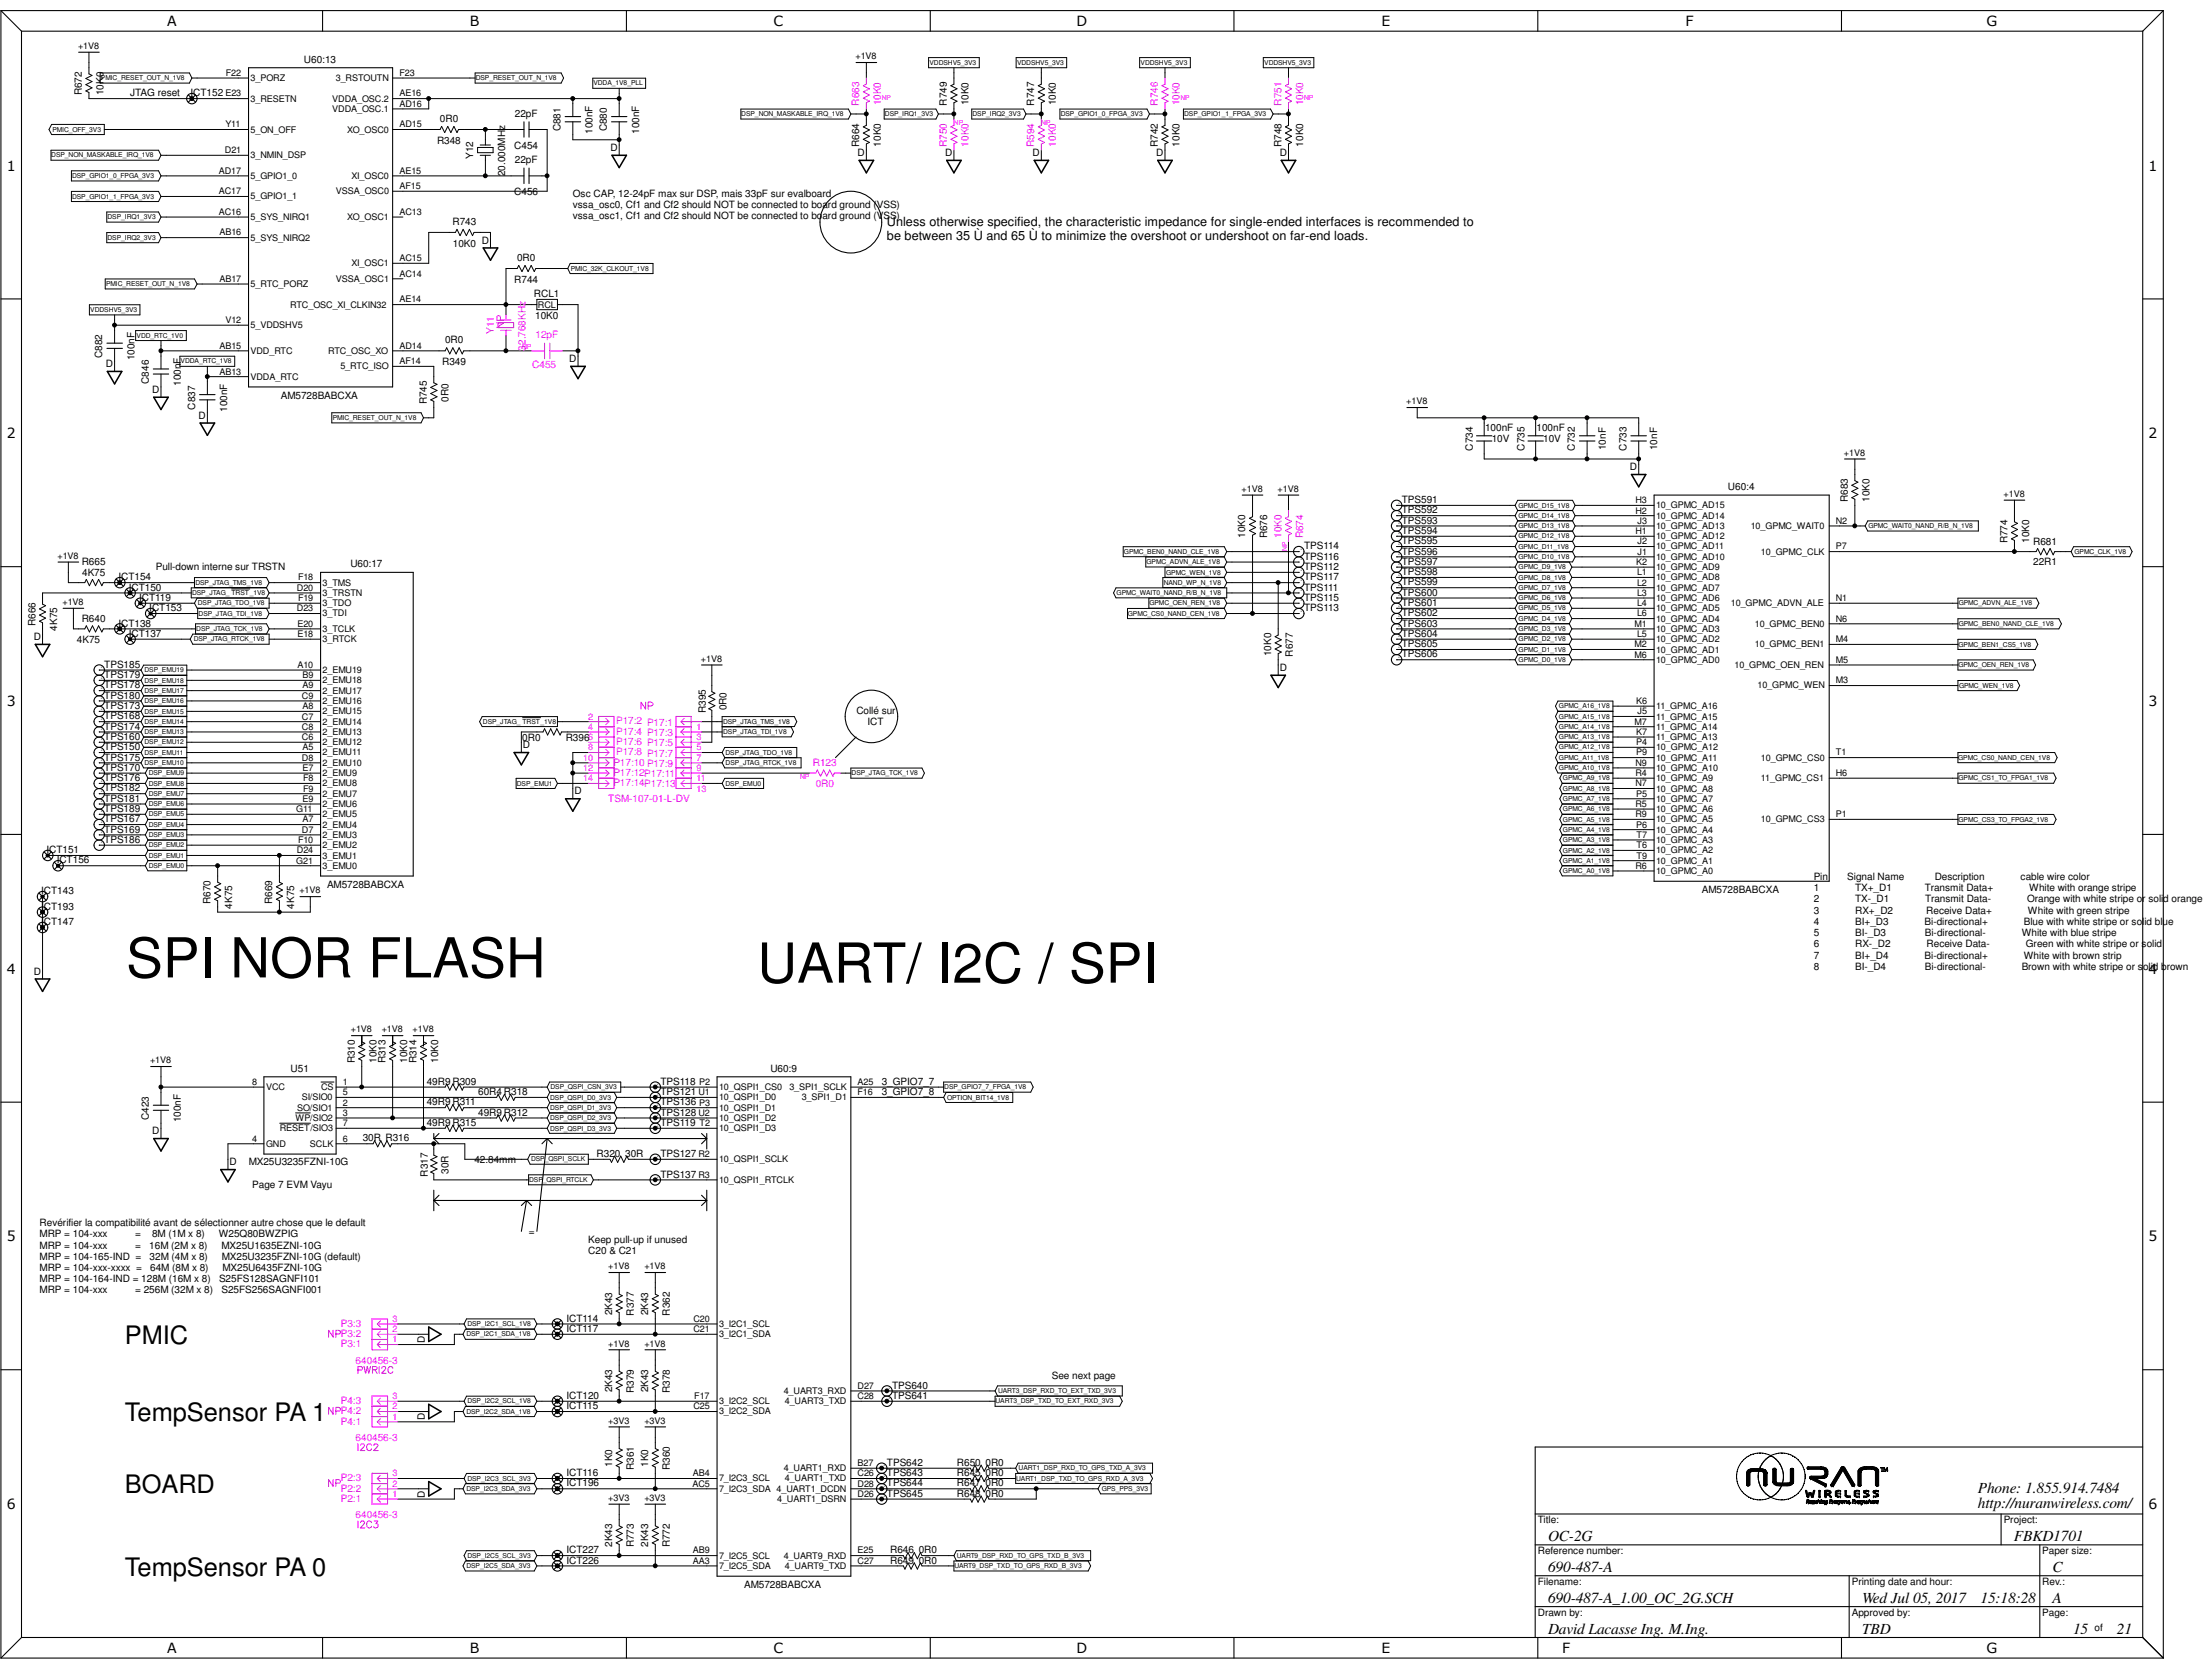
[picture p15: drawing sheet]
<svg xmlns="http://www.w3.org/2000/svg" width="610mm" height="457mm" viewBox="0 0 610 457" stroke-linecap="round" stroke-linejoin="round" font-family="sans-serif">
<defs><g id="words">
<g font-size="15.2">
<text x="34.8" y="269.4">SPI NOR FLASH</text>
<text x="208.7" y="270.8">UART/ I2C / SPI</text>
</g>
<g font-size="7">
<text x="34.4" y="370.4">PMIC</text>
<text x="34.4" y="391.6">TempSensor PA 1</text>
<text x="34.4" y="411.5">BOARD</text>
<text x="34.4" y="434.2">TempSensor PA 0</text>
</g>
<g font-size="4.2">
<text x="545.1" y="411.4">Phone: 1.855.914.7484</text>
<text x="545.1" y="415.7">http://nuranwireless.com/</text>
<text x="426.6" y="424.7">OC-2G</text>
<text x="555" y="424.7">FBKD1701</text>
<text x="426.6" y="433.2">690-487-A</text>
<text x="565.7" y="433.2">C</text>
<text x="426.6" y="441.7">690-487-A_1.00_OC_2G.SCH</text>
<text x="513.2" y="441.7">Wed Jul 05, 2017</text>
<text x="545.8" y="441.7">15:18:28</text>
<text x="565.7" y="441.7">A</text>
<text x="426.6" y="450.2">David Lacasse Ing. M.Ing.</text>
<text x="513.2" y="450.2">TBD</text>
<text x="571.3" y="450.2">15</text>
<text x="583.4" y="450.2">21</text>
</g>
<g font-size="3.9">
<text x="46.1" y="7.3">A</text>
<text x="129.5" y="7.3">B</text>
<text x="213.1" y="7.3">C</text>
<text x="296.7" y="7.3">D</text>
<text x="380.7" y="7.3">E</text>
<text x="464.5" y="7.3">F</text>
<text x="547.5" y="7.3">G</text>
<text x="1.9" y="47">1</text>
<text x="592.1" y="47">1</text>
<text x="1.9" y="120.8">2</text>
<text x="592.1" y="120.8">2</text>
<text x="1.9" y="194.6">3</text>
<text x="592.1" y="194.6">3</text>
<text x="1.9" y="268.4">4</text>
<text x="592.1" y="268.4">4</text>
<text x="1.9" y="342.1">5</text>
<text x="592.1" y="342.1">5</text>
<text x="1.9" y="415.9">6</text>
<text x="592.1" y="415.9">6</text>
<text x="46.1" y="455.6">A</text>
<text x="129.5" y="455.6">B</text>
<text x="213.1" y="455.6">C</text>
<text x="296.7" y="455.6">D</text>
<text x="380.7" y="455.6">E</text>
<text x="430.5" y="455.6">F</text>
<text x="547.5" y="455.6">G</text>
</g>
<g font-size="3.5">
<text x="244.4" y="62.1">Unless otherwise specified, the characteristic impedance for single-ended interfaces is recommended to</text>
<text x="244.4" y="66">be between 35 Ù and 65 Ù to minimize the overshoot or undershoot on far-end loads.</text>
</g>
<g font-size="2.8">
<text x="83.8" y="17.3">U60:13</text>
<text x="22.5" y="26.3" transform="rotate(-90 22.5 26.3)">R672</text>
<text x="28.5" y="26.2" transform="rotate(-90 28.5 26.2)">10K0</text>
<text x="35.9" y="26.5">JTAG reset</text>
<text x="52.5" y="26.5">ICT152 E23</text>
<text x="260.9" y="29.1" transform="rotate(-90 260.9 29.1)">R749</text>
<text x="266.9" y="29" transform="rotate(-90 266.9 29)">10K0</text>
<text x="285" y="29.1" transform="rotate(-90 285 29.1)">R747</text>
<text x="291" y="29" transform="rotate(-90 291 29)">10K0</text>
<text x="121.2" y="33.7">0R0</text>
<text x="141.9" y="32.2">22pF</text>
<text x="120.4" y="39.6">R348</text>
<text x="141.7" y="41.1">C454</text>
<text x="154.5" y="36.2" transform="rotate(-90 154.5 36.2)">C881</text>
<text x="163.3" y="36.8" transform="rotate(-90 163.3 36.8)">100nF</text>
<text x="167.3" y="36.2" transform="rotate(-90 167.3 36.2)">C880</text>
<text x="168.2" y="41.6">D</text>
<text x="176.1" y="36.8" transform="rotate(-90 176.1 36.8)">100nF</text>
<text x="236.8" y="40.5" transform="rotate(-90 236.8 40.5)">R664</text>
<text x="242.8" y="40.4" transform="rotate(-90 242.8 40.4)">10K0</text>
<text x="319.1" y="40.5" transform="rotate(-90 319.1 40.5)">R742</text>
<text x="325.1" y="40.4" transform="rotate(-90 325.1 40.4)">10K0</text>
<text x="353.1" y="40.5" transform="rotate(-90 353.1 40.5)">R748</text>
<text x="359.1" y="40.4" transform="rotate(-90 359.1 40.4)">10K0</text>
<text x="130.4" y="43.9" transform="rotate(-90 130.4 43.9)">Y12</text>
<text x="141.9" y="45">22pF</text>
<text x="236.3" y="43">D</text>
<text x="260.4" y="43">D</text>
<text x="284.6" y="43">D</text>
<text x="318.6" y="43">D</text>
<text x="352.7" y="43">D</text>
<text x="139.2" y="48.6" transform="rotate(-90 139.2 48.6)">20.000MHz</text>
<text x="141.7" y="53.8">C456</text>
<text x="157.9" y="54.3">Osc CAP, 12-24pF max sur DSP, mais 33pF sur evalboard</text>
<text x="157.9" y="57.4">vssa_osc0, Cf1 and Cf2 should NOT be connected to board ground (VSS)</text>
<text x="124.7" y="62">R743</text>
<text x="157.9" y="60.5">vssa_osc1, Cf1 and Cf2 should NOT be connected to board ground (VSS)</text>
<text x="124.8" y="68">10K0</text>
<text x="132.8" y="67.1">D</text>
<text x="142.5" y="71.9">0R0</text>
<text x="141.7" y="77.9">R744</text>
<text x="147.2" y="81.9">RCL1</text>
<text x="147.5" y="87.9">10K0</text>
<text x="122.6" y="94.7">0R0</text>
<text x="28.2" y="98.7" transform="rotate(-90 28.2 98.7)">C882</text>
<text x="29.2" y="101.2">D</text>
<text x="37" y="99.3" transform="rotate(-90 37 99.3)">100nF</text>
<text x="121.9" y="100.6">R349</text>
<text x="156.8" y="99.8">D</text>
<text x="41" y="105.7" transform="rotate(-90 41 105.7)">C846</text>
<text x="49.8" y="106.4" transform="rotate(-90 49.8 106.4)">100nF</text>
<text x="41.9" y="108.3">D</text>
<text x="53.8" y="112.9" transform="rotate(-90 53.8 112.9)">C837</text>
<text x="62.6" y="113.5" transform="rotate(-90 62.6 113.5)">100nF</text>
<text x="77.4" y="109.9">AM5728BABCXA</text>
<text x="117.6" y="111.4" transform="rotate(-90 117.6 111.4)">R745</text>
<text x="123.6" y="110.7" transform="rotate(-90 123.6 110.7)">0R0</text>
<text x="54.7" y="115.4">D</text>
<text x="409.3" y="118.8">100nF</text>
<text x="423.5" y="118.8">100nF</text>
<text x="405.9" y="124.2" transform="rotate(-90 405.9 124.2)">C734</text>
<text x="411.1" y="121.8">10V</text>
<text x="420.2" y="124.2" transform="rotate(-90 420.2 124.2)">C735</text>
<text x="425.3" y="121.8">10V</text>
<text x="434" y="124.2" transform="rotate(-90 434 124.2)">C732</text>
<text x="442.5" y="124" transform="rotate(-90 442.5 124)">10nF</text>
<text x="448.2" y="124.2" transform="rotate(-90 448.2 124.2)">C733</text>
<text x="456.7" y="124" transform="rotate(-90 456.7 124)">10nF</text>
<text x="449.2" y="129.6">D</text>
<text x="476.2" y="135.1">U60:4</text>
<text x="386.3" y="141.5">TPS592</text>
<text x="386.3" y="138.6">TPS591</text>
<text x="509.2" y="138.4" transform="rotate(-90 509.2 138.4)">R683</text>
<text x="515.2" y="138.3" transform="rotate(-90 515.2 138.3)">10K0</text>
<text x="343.2" y="148.3" transform="rotate(-90 343.2 148.3)">10K0</text>
<text x="349.2" y="148.3" transform="rotate(-90 349.2 148.3)">R676</text>
<text x="386.3" y="144.3">TPS593</text>
<text x="386.3" y="150">TPS595</text>
<text x="386.3" y="147.2">TPS594</text>
<text x="553.2" y="149.7" transform="rotate(-90 553.2 149.7)">R774</text>
<text x="559.2" y="149.6" transform="rotate(-90 559.2 149.6)">10K0</text>
<text x="22.5" y="155.7">R665</text>
<text x="359.4" y="151.4">TPS114</text>
<text x="359.4" y="154.3">TPS116</text>
<text x="386.3" y="152.8">TPS596</text>
<text x="386.3" y="155.7">TPS597</text>
<text x="560.3" y="150.2">R681</text>
<text x="560.3" y="155.8">22R1</text>
<text x="22.6" y="158.8">4K75</text>
<text x="32.6" y="159.9">ICT154</text>
<text x="42.9" y="157.1">Pull-down interne sur TRSTN</text>
<text x="96.6" y="156.4">U60:17</text>
<text x="359.4" y="159.9">TPS117</text>
<text x="359.4" y="157.1">TPS112</text>
<text x="386.3" y="161.3">TPS599</text>
<text x="386.3" y="158.5">TPS598</text>
<text x="35.5" y="162.8">ICT150</text>
<text x="38.3" y="165.6">ICT119</text>
<text x="359.4" y="165.6">TPS115</text>
<text x="359.4" y="162.8">TPS111</text>
<text x="386.3" y="167">TPS601</text>
<text x="386.3" y="164.2">TPS600</text>
<text x="9.8" y="172.5" transform="rotate(-90 9.8 172.5)">R666</text>
<text x="15.7" y="173.8" transform="rotate(-90 15.7 173.8)">4K75</text>
<text x="22.5" y="171.3">R640</text>
<text x="32.6" y="172.7">ICT138</text>
<text x="41.1" y="168.4">ICT153</text>
<text x="359.4" y="168.4">TPS113</text>
<text x="386.3" y="169.8">TPS602</text>
<text x="386.3" y="172.7">TPS603</text>
<text x="9.3" y="176.4">D</text>
<text x="21.2" y="177.2">4K75</text>
<text x="35.5" y="175.5">ICT137</text>
<text x="386.3" y="178.4">TPS605</text>
<text x="386.3" y="175.5">TPS604</text>
<text x="28.7" y="184">TPS185</text>
<text x="350.3" y="180.8" transform="rotate(-90 350.3 180.8)">10K0</text>
<text x="352.7" y="184.9">D</text>
<text x="356.3" y="181" transform="rotate(-90 356.3 181)">R677</text>
<text x="386.3" y="181.2">TPS606</text>
<text x="28.7" y="186.9">TPS179</text>
<text x="28.7" y="189.7">TPS178</text>
<text x="28.7" y="195.4">TPS173</text>
<text x="28.7" y="192.5">TPS180</text>
<text x="194.5" y="196.6" transform="rotate(-90 194.5 196.6)">R395</text>
<text x="200.2" y="195.8" transform="rotate(-90 200.2 195.8)">0R0</text>
<text x="236" y="196.8">Collé sur</text>
<text x="28.7" y="203.9">TPS160</text>
<text x="28.7" y="201.1">TPS174</text>
<text x="28.7" y="198.2">TPS168</text>
<text x="239.1" y="199.9">ICT</text>
<text x="28.7" y="209.6">TPS175</text>
<text x="28.7" y="206.8">TPS150</text>
<text x="143.9" y="204.2">0R0</text>
<text x="144.1" y="206.2">D</text>
<text x="155.9" y="204.2">R3966</text>
<text x="28.7" y="212.4">TPS170</text>
<text x="28.7" y="215.3">TPS176</text>
<text x="28.7" y="220.9">TPS181</text>
<text x="28.7" y="218.1">TPS182</text>
<text x="158.3" y="218.9">D</text>
<text x="28.7" y="223.8">TPS189</text>
<text x="28.7" y="226.6">TPS167</text>
<text x="28.7" y="229.4">TPS169</text>
<text x="28.7" y="232.3">TPS186</text>
<text x="12.8" y="235.1">ICT151</text>
<text x="15.6" y="238">ICT156</text>
<text x="90.1" y="244.6">AM5728BABCXA</text>
<text x="499.8" y="242.5">Pin</text>
<text x="499.8" y="245.6">1</text>
<text x="509.1" y="242.5">Signal Name</text>
<text x="511.2" y="245.6">TX+_D1</text>
<text x="530.5" y="245.6">Transmit Data+</text>
<text x="533.2" y="242.5">Description</text>
<text x="556.9" y="242.5">cable wire color</text>
<text x="559.2" y="245.6">White with orange stripe</text>
<text x="11.3" y="246.5">ICT143</text>
<text x="11.3" y="250.7">ICT193</text>
<text x="58" y="249.1" transform="rotate(-90 58 249.1)">R670</text>
<text x="64" y="250.4" transform="rotate(-90 64 250.4)">4K75</text>
<text x="75" y="249.1" transform="rotate(-90 75 249.1)">R669</text>
<text x="81" y="250.4" transform="rotate(-90 81 250.4)">4K75</text>
<text x="469" y="246.1">AM5728BABCXA</text>
<text x="499.8" y="248.7">2</text>
<text x="499.8" y="251.8">3</text>
<text x="511.2" y="248.7">TX-_D1</text>
<text x="511.3" y="251.8">RX+_D2</text>
<text x="530.6" y="248.7">Transmit Data-</text>
<text x="530.9" y="251.8">Receive Data+</text>
<text x="558.6" y="248.7">Orange with white stripe or solid orange</text>
<text x="558.9" y="251.8">White with green stripe</text>
<text x="11.3" y="255">ICT147</text>
<text x="499.8" y="254.9">4</text>
<text x="499.8" y="258">5</text>
<text x="511.3" y="254.9">BI+_D3</text>
<text x="511.3" y="258">BI-_D3</text>
<text x="530.4" y="254.9">Bi-directional+</text>
<text x="530.5" y="258">Bi-directional-</text>
<text x="557.1" y="258">White with blue stripe</text>
<text x="557.7" y="254.9">Blue with white stripe or solid blue</text>
<text x="499.8" y="261.1">6</text>
<text x="511.3" y="261.1">RX-_D2</text>
<text x="530.9" y="261.1">Receive Data-</text>
<text x="558.3" y="261.1">Green with white stripe or solid</text>
<text x="9.3" y="268.6">D</text>
<text x="499.8" y="264.2">7</text>
<text x="499.8" y="267.3">8</text>
<text x="511.3" y="264.2">BI+_D4</text>
<text x="511.3" y="267.3">BI-_D4</text>
<text x="530.4" y="264.2">Bi-directional+</text>
<text x="530.5" y="267.3">Bi-directional-</text>
<text x="557.1" y="267.3">Brown with white stripe or solid brown</text>
<text x="557.7" y="264.2">White with brown strip</text>
<text x="97.7" y="293.1" transform="rotate(-90 97.7 293.1)">R310</text>
<text x="103.7" y="292.9" transform="rotate(-90 103.7 292.9)">10K0</text>
<text x="106.3" y="293.1" transform="rotate(-90 106.3 293.1)">R313</text>
<text x="112.2" y="292.9" transform="rotate(-90 112.2 292.9)">10K0</text>
<text x="114.8" y="293.1" transform="rotate(-90 114.8 293.1)">R314</text>
<text x="120.7" y="292.9" transform="rotate(-90 120.7 292.9)">10K0</text>
<text x="80.1" y="295.4">U51</text>
<text x="117.6" y="299">49R9 R309</text>
<text x="182" y="299">TPS118 P2</text>
<text x="212.3" y="295.4">U60:9</text>
<text x="243" y="299">3_GPIO7_7</text>
<text x="117.6" y="304.6">49R9 R311</text>
<text x="131.8" y="301.8">60R4 R318</text>
<text x="182" y="304.6">TPS136 P3</text>
<text x="182" y="301.8">TPS121 U1</text>
<text x="243" y="301.8">3_GPIO7_8</text>
<text x="41" y="308.7" transform="rotate(-90 41 308.7)">C423</text>
<text x="49.8" y="309.3" transform="rotate(-90 49.8 309.3)">100nF</text>
<text x="117.6" y="310.3">49R9 R315</text>
<text x="131.8" y="307.5">49R9 R312</text>
<text x="182" y="307.5">TPS128 U2</text>
<text x="182" y="310.3">TPS119 T2</text>
<text x="41.9" y="312.6">D</text>
<text x="99.9" y="314.6">30R R316</text>
<text x="63.2" y="321.1">D</text>
<text x="68.5" y="321">MX25U3235FZNI-10G</text>
<text x="123.6" y="323.5" transform="rotate(-90 123.6 323.5)">30R</text>
<text x="130.7" y="320.4">42.84mm</text>
<text x="164.4" y="318.9">R320 30R</text>
<text x="182" y="318.9">TPS127 R2</text>
<text x="69.5" y="327.4">Page 7 EVM Vayu</text>
<text x="117.9" y="324.3" transform="rotate(-90 117.9 324.3)">R317</text>
<text x="182" y="324.5">TPS137 R3</text>
<text x="10.9" y="337.9">Revérifier la compatibilité avant de sélectionner autre chose que le default</text>
<text x="10.9" y="341">MRP = 104-xxx</text>
<text x="37.3" y="341">=</text>
<text x="41.9" y="341">8M (1M x 8)</text>
<text x="60.3" y="341">W25Q80BWZPIG</text>
<text x="145.7" y="340.3">=</text>
<text x="10.9" y="344.1">MRP = 104-xxx</text>
<text x="10.9" y="347.2">MRP = 104-165-IND =</text>
<text x="37.3" y="344.1">=</text>
<text x="41.1" y="344.1">16M (2M x 8)</text>
<text x="41.2" y="347.2">32M (4M x 8)</text>
<text x="61" y="344.1">MX25U1635EZNI-10G</text>
<text x="61.1" y="347.2">MX25U3235FZNI-10G (default)</text>
<text x="162.1" y="342.6">Keep pull-up if unused</text>
<text x="162.1" y="345.7">C20 &amp; C21</text>
<text x="10.9" y="350.3">MRP = 104-xxx-xxxx =</text>
<text x="10.9" y="353.4">MRP = 104-164-IND = 128M (16M x 8)</text>
<text x="41.4" y="350.3">64M (8M x 8)</text>
<text x="60.4" y="353.4">S25FS128SAGNFI101</text>
<text x="61.3" y="350.3">MX25U6435FZNI-10G</text>
<text x="10.9" y="356.4">MRP = 104-xxx</text>
<text x="37.3" y="356.4">= 256M (32M x 8)</text>
<text x="61" y="356.4">S25FS256SAGNFI001</text>
<text x="156.1" y="364.2">ICT114</text>
<text x="168.7" y="362.5" transform="rotate(-90 168.7 362.5)">2K43</text>
<text x="174.7" y="362.6" transform="rotate(-90 174.7 362.6)">R377</text>
<text x="178.6" y="362.5" transform="rotate(-90 178.6 362.5)">2K43</text>
<text x="184.6" y="362.6" transform="rotate(-90 184.6 362.6)">R362</text>
<text x="117.1" y="370.2" transform="rotate(-90 117.1 370.2)">D</text>
<text x="156.1" y="367.1">ICT117</text>
<text x="168.7" y="383.8" transform="rotate(-90 168.7 383.8)">2K43</text>
<text x="174.7" y="383.9" transform="rotate(-90 174.7 383.9)">R379</text>
<text x="178.6" y="383.8" transform="rotate(-90 178.6 383.8)">2K43</text>
<text x="184.6" y="383.9" transform="rotate(-90 184.6 383.9)">R378</text>
<text x="245.8" y="382.7">TPS640</text>
<text x="289.9" y="380">See next page</text>
<text x="156.1" y="385.5">ICT120</text>
<text x="156.1" y="388.4">ICT115</text>
<text x="245.8" y="385.5">TPS641</text>
<text x="117.1" y="391.4" transform="rotate(-90 117.1 391.4)">D</text>
<text x="156.1" y="406.8">ICT116</text>
<text x="168.7" y="404.3" transform="rotate(-90 168.7 404.3)">1K0</text>
<text x="174.7" y="405.1" transform="rotate(-90 174.7 405.1)">R361</text>
<text x="178.6" y="404.3" transform="rotate(-90 178.6 404.3)">1K0</text>
<text x="184.6" y="405.1" transform="rotate(-90 184.6 405.1)">R360</text>
<text x="244.4" y="406.8">TPS643</text>
<text x="244.4" y="404">TPS642</text>
<text x="263.7" y="406.8">R645 0R0</text>
<text x="263.7" y="404">R650 0R0</text>
<text x="117.1" y="412.7" transform="rotate(-90 117.1 412.7)">D</text>
<text x="156.1" y="409.7">ICT196</text>
<text x="244.4" y="412.5">TPS645</text>
<text x="244.4" y="409.7">TPS644</text>
<text x="263.7" y="409.7">R647 0R0</text>
<text x="263.7" y="412.5">R648 0R0</text>
<text x="423.8" y="419.7">Title:</text>
<text x="552.2" y="419.7">Project:</text>
<text x="156.1" y="428.1">ICT227</text>
<text x="156.1" y="430.9">ICT226</text>
<text x="168.7" y="426.3" transform="rotate(-90 168.7 426.3)">2K43</text>
<text x="174.7" y="426.4" transform="rotate(-90 174.7 426.4)">R773</text>
<text x="178.6" y="426.3" transform="rotate(-90 178.6 426.3)">2K43</text>
<text x="184.6" y="426.4" transform="rotate(-90 184.6 426.4)">R772</text>
<text x="245.3" y="430.9">R649 0R0</text>
<text x="245.3" y="428.1">R646 0R0</text>
<text x="423.8" y="428.3">Reference number:</text>
<text x="562.8" y="428.3">Paper size:</text>
<text x="205.1" y="437.6">AM5728BABCXA</text>
<text x="423.8" y="436.8">Filename:</text>
<text x="510.3" y="436.8">Printing date and hour:</text>
<text x="562.8" y="436.8">Rev.:</text>
<text x="423.8" y="445.3">Drawn by:</text>
<text x="510.3" y="445.3">Approved by:</text>
<text x="562.8" y="445.3">Page:</text>
<text x="577.3" y="449.5">of</text>
</g>
<g font-size="2.8" fill="#f0f">
<text x="236.8" y="29.1" transform="rotate(-90 236.8 29.1)">R663</text>
<text x="242.8" y="29" transform="rotate(-90 242.8 29)">10K0</text>
<text x="319.1" y="29.1" transform="rotate(-90 319.1 29.1)">R746</text>
<text x="325.1" y="29" transform="rotate(-90 325.1 29)">10K0</text>
<text x="353.1" y="29.1" transform="rotate(-90 353.1 29.1)">R751</text>
<text x="359.1" y="29" transform="rotate(-90 359.1 29)">10K0</text>
<text x="260.9" y="40.5" transform="rotate(-90 260.9 40.5)">R750</text>
<text x="266.9" y="40.4" transform="rotate(-90 266.9 40.4)">10K0</text>
<text x="285" y="40.5" transform="rotate(-90 285 40.5)">R594</text>
<text x="291" y="40.4" transform="rotate(-90 291 40.4)">10K0</text>
<text x="136.1" y="92.1" transform="rotate(-90 136.1 92.1)">Y11</text>
<text x="147.6" y="93.2">12pF</text>
<text x="144.9" y="96.6" transform="rotate(-90 144.9 96.6)">32.768KHz</text>
<text x="146.7" y="101.3">C455</text>
<text x="353.1" y="148.3" transform="rotate(-90 353.1 148.3)">10K0</text>
<text x="359.1" y="148.3" transform="rotate(-90 359.1 148.3)">R674</text>
<text x="169.8" y="202.5">P17:4 P17:3</text>
<text x="169.8" y="199.6">P17:2 P17:1</text>
<text x="169.8" y="205.3">P17:6 P17:5</text>
<text x="169.8" y="208.2">P17:8 P17:7</text>
<text x="169" y="213.8">P17:12P17:11</text>
<text x="169" y="211">P17:10 P17:9</text>
<text x="224" y="211">R123</text>
<text x="167.6" y="220.9">TSM-107-01-L-DV</text>
<text x="169" y="216.7">P17:14P17:13</text>
<text x="224.8" y="217">0R0</text>
<text x="93.9" y="365.7">P3:3</text>
<text x="93.9" y="371.3">P3:1</text>
<text x="93.9" y="368.5">P3:2</text>
<text x="98" y="375.9">640456-3</text>
<text x="93.9" y="386.9">P4:3</text>
<text x="93.9" y="389.8">P4:2</text>
<text x="93.9" y="392.6">P4:1</text>
<text x="98" y="397.2">640456-3</text>
<text x="93.9" y="408.2">P2:3</text>
<text x="93.9" y="413.9">P2:1</text>
<text x="93.9" y="411.1">P2:2</text>
<text x="98" y="418.5">640456-3</text>
</g>
<g font-size="2.5">
<text x="21.5" y="13.5">+1V8</text>
<text x="235.8" y="16.4">+1V8</text>
<text x="62.2" y="20.9">F22</text>
<text x="69" y="22.3">3_PORZ</text>
<text x="92.5" y="22.3">3_RSTOUTN</text>
<text x="110.1" y="20.9">F23</text>
<text x="69" y="28">3_RESETN</text>
<text x="91.6" y="28">VDDA_OSC.2</text>
<text x="110.1" y="29.4">AD16</text>
<text x="110.1" y="26.6">AE16</text>
<text x="62.1" y="35.1">Y11</text>
<text x="91.6" y="30.8">VDDA_OSC.1</text>
<text x="110.1" y="35.1">AD15</text>
<text x="69" y="36.5">5_ON_OFF</text>
<text x="95.6" y="36.5">XO_OSC0</text>
<text x="60.3" y="47.9">AD17</text>
<text x="62" y="42.2">D21</text>
<text x="69" y="43.6">3_NMIN_DSP</text>
<text x="110.1" y="47.9">AE15</text>
<text x="60.3" y="53.6">AC17</text>
<text x="69" y="49.3">5_GPIO1_0</text>
<text x="92.5" y="53.6">VSSA_OSC0</text>
<text x="96.9" y="49.3">XI_OSC0</text>
<text x="110.1" y="52.1">AF15</text>
<text x="60.3" y="59.2">AC16</text>
<text x="69" y="54.9">5_GPIO1_1</text>
<text x="110.1" y="59.2">AC13</text>
<text x="60.5" y="64.9">AB16</text>
<text x="69" y="60.6">5_SYS_NIRQ1</text>
<text x="95.6" y="60.6">XO_OSC1</text>
<text x="69" y="66.3">5_SYS_NIRQ2</text>
<text x="110.1" y="72">AC15</text>
<text x="60.5" y="77.7">AB17</text>
<text x="92.5" y="77.7">VSSA_OSC1</text>
<text x="96.9" y="73.4">XI_OSC1</text>
<text x="110.1" y="76.2">AC14</text>
<text x="69" y="79.1">5_RTC_PORZ</text>
<text x="110.1" y="83.4">AE14</text>
<text x="62.1" y="89">V12</text>
<text x="80" y="84.8">RTC_OSC_XI_CLKIN32</text>
<text x="148.3" y="84.8">RCL</text>
<text x="69" y="90.4">5_VDDSHV5</text>
<text x="60.5" y="96.1">AB15</text>
<text x="69" y="97.5">VDD_RTC</text>
<text x="90.4" y="97.5">RTC_OSC_XO</text>
<text x="93.8" y="101.8">5_RTC_ISO</text>
<text x="110.1" y="100.4">AF14</text>
<text x="110.1" y="96.1">AD14</text>
<text x="60.5" y="103.2">AB13</text>
<text x="69" y="104.6">VDDA_RTC</text>
<text x="387.6" y="111.4">+1V8</text>
<text x="508.2" y="125.6">+1V8</text>
<text x="342.2" y="135.6">+1V8</text>
<text x="352.1" y="135.6">+1V8</text>
<text x="552.2" y="137">+1V8</text>
<text x="450.7" y="138.7">H3</text>
<text x="450.7" y="141.5">H2</text>
<text x="456.4" y="140.1">10_GPMC_AD15</text>
<text x="456.4" y="142.9">10_GPMC_AD14</text>
<text x="450.7" y="147.2">H1</text>
<text x="451.3" y="144.4">J3</text>
<text x="456.4" y="148.6">10_GPMC_AD12</text>
<text x="456.4" y="145.8">10_GPMC_AD13</text>
<text x="482.5" y="145.8">10_GPMC_WAIT0</text>
<text x="505.9" y="144.4">N2</text>
<text x="15.8" y="154">+1V8</text>
<text x="450.9" y="155.7">K2</text>
<text x="451.3" y="150">J2</text>
<text x="451.3" y="152.9">J1</text>
<text x="456.4" y="151.4">10_GPMC_AD11</text>
<text x="456.4" y="154.3">10_GPMC_AD10</text>
<text x="485.3" y="152.9">10_GPMC_CLK</text>
<text x="505.9" y="151.4">P7</text>
<text x="82.1" y="160">F18</text>
<text x="88.9" y="161.4">3_TMS</text>
<text x="451.1" y="161.4">L2</text>
<text x="451.1" y="158.5">L1</text>
<text x="456.4" y="157.1">10_GPMC_AD9</text>
<text x="456.4" y="160">10_GPMC_AD8</text>
<text x="17.2" y="166.8">+1V8</text>
<text x="81.8" y="162.8">D20</text>
<text x="82.1" y="165.7">F19</text>
<text x="88.9" y="167">3_TDO</text>
<text x="88.9" y="164.2">3_TRSTN</text>
<text x="451.1" y="164.2">L3</text>
<text x="451.1" y="167">L4</text>
<text x="456.4" y="165.7">10_GPMC_AD6</text>
<text x="456.4" y="162.8">10_GPMC_AD7</text>
<text x="477" y="167">10_GPMC_ADVN_ALE</text>
<text x="505.9" y="165.7">N1</text>
<text x="81.8" y="168.5">D23</text>
<text x="82" y="172.7">E20</text>
<text x="88.9" y="169.9">3_TDI</text>
<text x="450.5" y="172.7">M1</text>
<text x="451.1" y="169.9">L6</text>
<text x="456.4" y="171.3">10_GPMC_AD4</text>
<text x="456.4" y="168.5">10_GPMC_AD5</text>
<text x="483.6" y="172.7">10_GPMC_BEN0</text>
<text x="505.9" y="171.3">N6</text>
<text x="82" y="175.6">E18</text>
<text x="88.9" y="174.2">3_TCLK</text>
<text x="88.9" y="177">3_RTCK</text>
<text x="450.5" y="178.4">M2</text>
<text x="451.1" y="175.6">L5</text>
<text x="456.4" y="177">10_GPMC_AD2</text>
<text x="456.4" y="174.2">10_GPMC_AD3</text>
<text x="456.4" y="179.8">10_GPMC_AD1</text>
<text x="483.6" y="178.4">10_GPMC_BEN1</text>
<text x="505.9" y="177">M4</text>
<text x="82" y="184.1">A10</text>
<text x="88.9" y="185.5">2_EMU19</text>
<text x="193.2" y="182.4">+1V8</text>
<text x="450.5" y="181.2">M6</text>
<text x="456.4" y="182.7">10_GPMC_AD0</text>
<text x="478" y="184.1">10_GPMC_OEN_REN</text>
<text x="505.9" y="182.7">M5</text>
<text x="83.4" y="189.7">A9</text>
<text x="83.4" y="186.9">B9</text>
<text x="88.9" y="191.2">2_EMU17</text>
<text x="88.9" y="188.3">2_EMU18</text>
<text x="484.3" y="189.7">10_GPMC_WEN</text>
<text x="505.9" y="188.3">M3</text>
<text x="83.2" y="192.6">C9</text>
<text x="83.4" y="195.5">A8</text>
<text x="88.9" y="194">2_EMU16</text>
<text x="88.9" y="196.8">2_EMU15</text>
<text x="450.9" y="194">K6</text>
<text x="451.3" y="196.8">J5</text>
<text x="456.4" y="195.5">11_GPMC_A16</text>
<text x="83.2" y="198.3">C7</text>
<text x="83.2" y="201.1">C8</text>
<text x="83.2" y="204">C6</text>
<text x="88.9" y="199.7">2_EMU14</text>
<text x="88.9" y="202.5">2_EMU13</text>
<text x="450.5" y="199.7">M7</text>
<text x="450.9" y="202.5">K7</text>
<text x="456.4" y="198.3">11_GPMC_A15</text>
<text x="456.4" y="204">11_GPMC_A13</text>
<text x="456.4" y="201.1">11_GPMC_A14</text>
<text x="83.2" y="209.6">D8</text>
<text x="83.4" y="206.8">A5</text>
<text x="88.9" y="208.2">2_EMU11</text>
<text x="88.9" y="205.4">2_EMU12</text>
<text x="450.9" y="205.4">P4</text>
<text x="450.9" y="208.2">P9</text>
<text x="456.4" y="206.8">10_GPMC_A12</text>
<text x="456.4" y="209.6">10_GPMC_A11</text>
<text x="485.3" y="209.6">10_GPMC_CS0</text>
<text x="505.9" y="208.2">T1</text>
<text x="83.4" y="212.5">E7</text>
<text x="83.5" y="215.3">F8</text>
<text x="88.9" y="211">2_EMU10</text>
<text x="88.9" y="213.9">2_EMU9</text>
<text x="450.7" y="213.9">R4</text>
<text x="450.7" y="211">N9</text>
<text x="456.4" y="215.3">10_GPMC_A9</text>
<text x="456.4" y="212.5">10_GPMC_A10</text>
<text x="485.3" y="215.3">11_GPMC_CS1</text>
<text x="505.9" y="213.9">H6</text>
<text x="83.4" y="221">E9</text>
<text x="83.5" y="218.1">F9</text>
<text x="88.9" y="216.7">2_EMU8</text>
<text x="88.9" y="219.5">2_EMU7</text>
<text x="450.7" y="216.7">N7</text>
<text x="450.9" y="219.5">P5</text>
<text x="456.4" y="221">10_GPMC_A7</text>
<text x="456.4" y="218.1">10_GPMC_A8</text>
<text x="81.7" y="223.8">G11</text>
<text x="83.4" y="226.7">A7</text>
<text x="88.9" y="222.4">2_EMU6</text>
<text x="88.9" y="225.2">2_EMU5</text>
<text x="450.7" y="222.4">R5</text>
<text x="450.7" y="225.2">R9</text>
<text x="456.4" y="223.8">10_GPMC_A6</text>
<text x="456.4" y="226.7">10_GPMC_A5</text>
<text x="485.3" y="226.7">10_GPMC_CS3</text>
<text x="505.9" y="225.2">P1</text>
<text x="82.1" y="232.3">F10</text>
<text x="83.2" y="229.5">D7</text>
<text x="88.9" y="228">2_EMU4</text>
<text x="88.9" y="230.9">2_EMU3</text>
<text x="88.9" y="233.8">2_EMU2</text>
<text x="450.9" y="228">P6</text>
<text x="451" y="230.9">T7</text>
<text x="451" y="233.8">T6</text>
<text x="456.4" y="232.3">10_GPMC_A3</text>
<text x="456.4" y="229.5">10_GPMC_A4</text>
<text x="81.7" y="238">G21</text>
<text x="81.8" y="235.2">D24</text>
<text x="88.9" y="239.4">3_EMU0</text>
<text x="88.9" y="236.6">3_EMU1</text>
<text x="450.7" y="239.4">R6</text>
<text x="451" y="236.6">T9</text>
<text x="456.4" y="235.2">10_GPMC_A2</text>
<text x="456.4" y="238">10_GPMC_A1</text>
<text x="456.4" y="240.8">10_GPMC_A0</text>
<text x="82.5" y="246.2">+1V8</text>
<text x="96.7" y="284.5">+1V8</text>
<text x="105.2" y="284.5">+1V8</text>
<text x="113.7" y="284.5">+1V8</text>
<text x="41.4" y="293.1">+1V8</text>
<text x="69.5" y="299">8</text>
<text x="94.4" y="299">1</text>
<text x="236.3" y="299">A25</text>
<text x="73.3" y="300.4">VCC</text>
<text x="83.1" y="303.3">SI/SIO0</text>
<text x="88.5" y="300.4">CS</text>
<text x="94.4" y="304.7">2</text>
<text x="94.4" y="301.8">5</text>
<text x="198.2" y="300.4">10_QSPI1_CS0</text>
<text x="198.2" y="303.3">10_QSPI1_D0</text>
<text x="217.6" y="300.4">3_SPI1_SCLK</text>
<text x="220.9" y="303.3">3_SPI1_D1</text>
<text x="236.3" y="301.8">F16</text>
<text x="77.1" y="311.8">RESET/SIO3</text>
<text x="81.4" y="308.9">WP/SIO2</text>
<text x="81.9" y="306.1">SO/SIO1</text>
<text x="94.4" y="310.3">7</text>
<text x="94.4" y="307.5">3</text>
<text x="198.2" y="306.1">10_QSPI1_D1</text>
<text x="198.2" y="311.8">10_QSPI1_D3</text>
<text x="198.2" y="308.9">10_QSPI1_D2</text>
<text x="69.5" y="314.6">4</text>
<text x="73.3" y="316.1">GND</text>
<text x="85.4" y="316.1">SCLK</text>
<text x="94.4" y="314.6">6</text>
<text x="198.2" y="320.3">10_QSPI1_SCLK</text>
<text x="198.2" y="326">10_QSPI1_RTCLK</text>
<text x="167.6" y="349.8">+1V8</text>
<text x="177.6" y="349.8">+1V8</text>
<text x="191.1" y="364.3">C20</text>
<text x="198.2" y="365.7">3_I2C1_SCL</text>
<text x="167.6" y="371.1">+1V8</text>
<text x="177.6" y="371.1">+1V8</text>
<text x="191.1" y="367.1">C21</text>
<text x="198.2" y="368.6">3_I2C1_SDA</text>
<text x="236.3" y="382.7">D27</text>
<text x="191.1" y="388.4">C25</text>
<text x="191.3" y="385.6">F17</text>
<text x="198.2" y="389.8">3_I2C2_SDA</text>
<text x="198.2" y="387">3_I2C2_SCL</text>
<text x="216" y="384.1">4_UART3_RXD</text>
<text x="216.3" y="387">4_UART3_TXD</text>
<text x="236.3" y="385.6">C28</text>
<text x="167.6" y="392.4">+3V3</text>
<text x="177.6" y="392.4">+3V3</text>
<text x="191" y="406.9">AB4</text>
<text x="216" y="405.4">4_UART1_RXD</text>
<text x="236.3" y="406.9">C26</text>
<text x="236.3" y="404">B27</text>
<text x="167.6" y="413.7">+3V3</text>
<text x="177.6" y="413.7">+3V3</text>
<text x="190.8" y="409.7">AC5</text>
<text x="198.2" y="408.3">7_I2C3_SCL</text>
<text x="198.2" y="411.1">7_I2C3_SDA 4_UART1_DCDN</text>
<text x="214.2" y="413.9">4_UART1_DSRN</text>
<text x="216.3" y="408.3">4_UART1_TXD</text>
<text x="236.3" y="412.5">D26</text>
<text x="236.3" y="409.7">D28</text>
<text x="190.9" y="431">AA3</text>
<text x="191" y="428.1">AB9</text>
<text x="198.2" y="429.6">7_I2C5_SCL</text>
<text x="216" y="429.6">4_UART9_RXD</text>
<text x="236.3" y="431">C27</text>
<text x="236.3" y="428.1">E25</text>
<text x="198.2" y="432.4">7_I2C5_SDA</text>
<text x="216.3" y="432.4">4_UART9_TXD</text>
</g>
<g font-size="2.5" fill="#f0f">
<text x="162.1" y="201.1">4</text>
<text x="162.1" y="198.3">2</text>
<text x="191.9" y="204">3</text>
<text x="191.9" y="201.1">1</text>
<text x="160.7" y="209.6">10</text>
<text x="162.1" y="206.8">8</text>
<text x="191.9" y="209.6">7</text>
<text x="191.9" y="206.8">5</text>
<text x="160.7" y="212.5">12</text>
<text x="160.7" y="215.3">14</text>
<text x="191.9" y="212.5">9</text>
<text x="191.9" y="215.3">11</text>
<text x="191.9" y="218.1">13</text>
<text x="108.2" y="364.3">3</text>
<text x="108.2" y="370">1</text>
<text x="108.2" y="367.1">2</text>
<text x="108.2" y="385.6">3</text>
<text x="108.2" y="388.4">2</text>
<text x="108.2" y="391.2">1</text>
<text x="108.2" y="406.9">3</text>
<text x="108.2" y="412.5">1</text>
<text x="108.2" y="409.7">2</text>
</g>
<g font-size="1.9">
<text x="256.2" y="17.9">VDDSHV5_3V3</text>
<text x="280.3" y="17.9">VDDSHV5_3V3</text>
<text x="314.3" y="17.9">VDDSHV5_3V3</text>
<text x="348.4" y="17.9">VDDSHV5_3V3</text>
<text x="27.8" y="22.1">PMIC_RESET_OUT_N_1V8</text>
<text x="131.1" y="22.1">DSP_RESET_OUT_N_1V8</text>
<text x="163.5" y="23.5">VDDA_1V8_PLL</text>
<text x="204.3" y="32">DSP_NON_MASKABLE_IRQ_1V8</text>
<text x="243.9" y="32">DSP_IRQ1_3V3</text>
<text x="268" y="32">DSP_IRQ2_3V3</text>
<text x="292.3" y="32">DSP_GPIO1_0_FPGA_3V3</text>
<text x="326.3" y="32">DSP_GPIO1_1_FPGA_3V3</text>
<text x="14.4" y="36.3">PMIC_OFF_3V3</text>
<text x="14.1" y="43.4">DSP_NON_MASKABLE_IRQ_1V8</text>
<text x="19.9" y="49.1">DSP_GPIO1_0_FPGA_3V3</text>
<text x="19.9" y="54.7">DSP_GPIO1_1_FPGA_3V3</text>
<text x="29.6" y="60.4">DSP_IRQ1_3V3</text>
<text x="29.6" y="66.1">DSP_IRQ2_3V3</text>
<text x="157.3" y="74.6">PMIC_32K_CLKOUT_1V8</text>
<text x="29.3" y="78.9">PMIC_RESET_OUT_N_1V8</text>
<text x="24.9" y="86">VDDSHV5_3V3</text>
<text x="37.6" y="93.1">VDD_RTC_1V0</text>
<text x="49.8" y="100.2">VDDA_RTC_1V8</text>
<text x="91.7" y="115.7">PMIC_RESET_OUT_N_1V8</text>
<text x="418.5" y="142.7">GPMC_D14_1V8</text>
<text x="418.5" y="139.9">GPMC_D15_1V8</text>
<text x="418.5" y="145.5">GPMC_D13_1V8</text>
<text x="418.5" y="148.4">GPMC_D12_1V8</text>
<text x="514.9" y="145.5">GPMC_WAIT0_NAND_R/B_N_1V8</text>
<text x="309.8" y="152.7">GPMC_BEN0_NAND_CLE_1V8</text>
<text x="316" y="155.5">GPMC_ADVN_ALE_1V8</text>
<text x="418.5" y="154.1">GPMC_D10_1V8</text>
<text x="418.5" y="151.2">GPMC_D11_1V8</text>
<text x="571.7" y="152.7">GPMC_CLK_1V8</text>
<text x="53.8" y="161.2">DSP_JTAG_TMS_1V8</text>
<text x="320.7" y="161.2">NAND_WP_N_1V8</text>
<text x="321.4" y="158.3">GPMC_WEN_1V8</text>
<text x="418.5" y="159.7">GPMC_D8_1V8</text>
<text x="418.5" y="156.9">GPMC_D9_1V8</text>
<text x="52.9" y="164">DSP_JTAG_ TRST_1V8</text>
<text x="54.5" y="166.8">DSP_JTAG_TDO_1V8</text>
<text x="307.7" y="164">GPMC_WAIT0_NAND_R/B_N_1V8</text>
<text x="316.8" y="166.8">GPMC_OEN_REN_1V8</text>
<text x="418.5" y="162.6">GPMC_D7_1V8</text>
<text x="418.5" y="165.4">GPMC_D6_1V8</text>
<text x="539.8" y="166.8">GPMC_ADVN_ALE_1V8</text>
<text x="54.1" y="173.9">DSP_JTAG_TCK_1V8</text>
<text x="54.7" y="169.7">DSP_JTAG_TDI_1V8</text>
<text x="310.8" y="169.7">GPMC_CS0_NAND_CEN_1V8</text>
<text x="418.5" y="171.1">GPMC_D4_1V8</text>
<text x="418.5" y="168.2">GPMC_D5_1V8</text>
<text x="418.5" y="173.9">GPMC_D3_1V8</text>
<text x="539.8" y="172.5">GPMC_BEN0_NAND_CLE_1V8</text>
<text x="53.4" y="176.7">DSP_JTAG_RTCK_1V8</text>
<text x="418.5" y="179.6">GPMC_D1_1V8</text>
<text x="418.5" y="176.7">GPMC_D2_1V8</text>
<text x="539.7" y="178.2">GPMC_BEN1_CS5_1V8</text>
<text x="39.8" y="185.3">DSP_EMU19</text>
<text x="418.5" y="182.4">GPMC_D0_1V8</text>
<text x="539.7" y="183.9">GPMC_OEN_REN_1V8</text>
<text x="39.8" y="188.1">DSP_EMU18</text>
<text x="39.8" y="191">DSP_EMU17</text>
<text x="539.9" y="189.5">GPMC_WEN_1V8</text>
<text x="39.8" y="196.6">DSP_EMU15</text>
<text x="39.8" y="193.8">DSP_EMU16</text>
<text x="429.6" y="195.2">GPMC_A16_1V8</text>
<text x="39.8" y="202.3">DSP_EMU13</text>
<text x="39.8" y="199.5">DSP_EMU14</text>
<text x="133.1" y="199.5">DSP_JTAG_ TRST_1V8</text>
<text x="199.3" y="199.5">DSP_JTAG_TMS_1V8</text>
<text x="199.3" y="202.3">DSP_JTAG_TDI_1V8</text>
<text x="429.6" y="203.7">GPMC_A13_1V8</text>
<text x="429.6" y="200.9">GPMC_A14_1V8</text>
<text x="429.6" y="198">GPMC_A15_1V8</text>
<text x="39.8" y="205.1">DSP_EMU12</text>
<text x="39.8" y="208">DSP_EMU11</text>
<text x="199.9" y="208">DSP_JTAG_TDO_1V8</text>
<text x="429.6" y="209.4">GPMC_A11_1V8</text>
<text x="429.6" y="206.5">GPMC_A12_1V8</text>
<text x="539.7" y="209.4">GPMC_CS0_NAND_CEN_1V8</text>
<text x="39.8" y="210.8">DSP_EMU10</text>
<text x="41" y="213.7">DSP_EMU9</text>
<text x="200" y="210.8">DSP_JTAG_RTCK_1V8</text>
<text x="234.7" y="213.7">DSP_JTAG_TCK_1V8</text>
<text x="429.6" y="212.2">GPMC_A10_1V8</text>
<text x="430.7" y="215.1">GPMC_A9_1V8</text>
<text x="539.7" y="215.1">GPMC_CS1_TO_FPGA1_1V8</text>
<text x="41" y="219.3">DSP_EMU7</text>
<text x="41" y="216.5">DSP_EMU8</text>
<text x="142.5" y="216.5">DSP_EMU1</text>
<text x="199.9" y="216.5">DSP_EMU0</text>
<text x="430.7" y="220.7">GPMC_A7_1V8</text>
<text x="430.7" y="217.9">GPMC_A8_1V8</text>
<text x="41" y="227.8">DSP_EMU4</text>
<text x="41" y="222.2">DSP_EMU6</text>
<text x="41" y="225">DSP_EMU5</text>
<text x="430.7" y="226.4">GPMC_A5_1V8</text>
<text x="430.7" y="223.6">GPMC_A6_1V8</text>
<text x="539.7" y="226.4">GPMC_CS3_TO_FPGA2_1V8</text>
<text x="41" y="230.7">DSP_EMU3</text>
<text x="41" y="233.5">DSP_EMU2</text>
<text x="430.7" y="232.1">GPMC_A3_1V8</text>
<text x="430.7" y="229.3">GPMC_A4_1V8</text>
<text x="41" y="239.2">DSP_EMU0</text>
<text x="41" y="236.3">DSP_EMU1</text>
<text x="430.7" y="237.8">GPMC_A1_1V8</text>
<text x="430.7" y="234.9">GPMC_A2_1V8</text>
<text x="430.7" y="240.6">GPMC_A0_1V8</text>
<text x="151.6" y="305.9">DSP_QSPI_D1_3V3</text>
<text x="151.6" y="303">DSP_QSPI_D0_3V3</text>
<text x="151.7" y="300.2">DSP_QSPI_CSN_3V3</text>
<text x="260.2" y="300.2">DSP_GPIO7_7_FPGA_1V8</text>
<text x="261" y="303">OPTION_BIT14_1V8</text>
<text x="151.6" y="311.6">DSP_QSPI_D3_3V3</text>
<text x="151.6" y="308.7">DSP_QSPI_D2_3V3</text>
<text x="146.3" y="320.1">DSP_QSPI_SCLK</text>
<text x="145.8" y="325.8">DSP_QSPI_RTCLK</text>
<text x="128.8" y="365.5">DSP_I2C1_SCL_1V8</text>
<text x="128.5" y="368.3">DSP_I2C1_SDA_1V8</text>
<text x="275" y="383.9">UART3_DSP_RXD_TO_EXT_TXD_3V3</text>
<text x="128.5" y="389.6">DSP_I2C2_SDA_1V8</text>
<text x="128.8" y="386.8">DSP_I2C2_SCL_1V8</text>
<text x="274.4" y="386.8">UART3_DSP_TXD_TO_EXT_RXD_3V3</text>
<text x="280.7" y="405.2">UART1_DSP_RXD_TO_GPS_TXD_A_3V3</text>
<text x="128.5" y="410.9">DSP_I2C3_SDA_3V3</text>
<text x="128.8" y="408.1">DSP_I2C3_SCL_3V3</text>
<text x="280" y="408.1">UART1_DSP_TXD_TO_GPS_RXD_A_3V3</text>
<text x="303.6" y="410.9">GPS_PPS_3V3</text>
<text x="128.8" y="429.3">DSP_I2C5_SCL_3V3</text>
<text x="263.7" y="429.3">UART9_DSP_RXD_TO_GPS_TXD_B_3V3</text>
<text x="128.5" y="432.2">DSP_I2C5_SDA_3V3</text>
<text x="263" y="432.2">UART9_DSP_TXD_TO_GPS_RXD_B_3V3</text>
</g>
<g font-size="1.9" fill="#f0f">
<text x="243" y="27.4">NP</text>
<text x="325.3" y="27.4">NP</text>
<text x="359.4" y="27.4">NP</text>
<text x="262.9" y="34.5">NP</text>
<text x="287" y="34.5">NP</text>
<text x="143.9" y="96.2">NP</text>
<text x="354.7" y="151.8" transform="rotate(-90 354.7 151.8)">NP</text>
<text x="220.5" y="214.7">NP</text>
</g>
<g font-size=".7">
<text x="385.4" y="141.6">s</text>
<text x="385.4" y="138.8">s</text>
<text x="385.4" y="144.4">s</text>
<text x="385.4" y="147.3">s</text>
<text x="358.5" y="151.6">s</text>
<text x="358.5" y="154.4">s</text>
<text x="385.4" y="153">s</text>
<text x="385.4" y="155.8">s</text>
<text x="385.4" y="150.2">s</text>
<text x="358.5" y="160.1">s</text>
<text x="358.5" y="157.2">s</text>
<text x="385.4" y="161.5">s</text>
<text x="385.4" y="158.7">s</text>
<text x="358.5" y="165.7">s</text>
<text x="358.5" y="162.9">s</text>
<text x="385.4" y="167.2">s</text>
<text x="385.4" y="164.3">s</text>
<text x="358.5" y="168.6">s</text>
<text x="385.4" y="170">s</text>
<text x="385.4" y="172.8">s</text>
<text x="385.4" y="178.5">s</text>
<text x="385.4" y="175.7">s</text>
<text x="27.9" y="184.2">s</text>
<text x="385.4" y="181.4">s</text>
<text x="27.9" y="187">s</text>
<text x="27.9" y="189.9">s</text>
<text x="27.9" y="195.5">s</text>
<text x="27.9" y="192.7">s</text>
<text x="27.9" y="201.2">s</text>
<text x="27.9" y="198.4">s</text>
<text x="27.9" y="204">s</text>
<text x="27.9" y="209.7">s</text>
<text x="27.9" y="206.9">s</text>
<text x="27.9" y="212.6">s</text>
<text x="27.9" y="215.4">s</text>
<text x="27.9" y="221.1">s</text>
<text x="27.9" y="218.2">s</text>
<text x="27.9" y="223.9">s</text>
<text x="27.9" y="226.7">s</text>
<text x="27.9" y="229.6">s</text>
<text x="27.9" y="232.5">s</text>
<text x="181.1" y="299.1">s</text>
<text x="181.1" y="304.8">s</text>
<text x="181.1" y="302">s</text>
<text x="181.1" y="307.6">s</text>
<text x="181.1" y="310.5">s</text>
<text x="181.1" y="319">s</text>
<text x="181.1" y="324.7">s</text>
<text x="245" y="382.8">s</text>
<text x="245" y="385.7">s</text>
<text x="243.5" y="407">s</text>
<text x="243.5" y="404.1">s</text>
<text x="243.5" y="412.6">s</text>
<text x="243.5" y="409.8">s</text>
</g>
</g></defs>
<g fill="none" stroke="#000" stroke-width=".28">
<path d="M24.5 14.4v6l.9 .4-1.7 .8 1.7 .9-1.7 .8 1.7 .9-1.7 .9 .8 .4v1.7h44M238.8 17.2v4.3M255.9 15.9h14v2.8h-14zM262.9 18.7v4.5l-.9 .4 1.7 .9-1.7 .8 1.7 .9-1.7 .9 1.7 .8-.8 .4v4.6M280 15.9h14v2.8h-14zM287 18.7v4.5l-.9 .4 1.8 .9-1.8 .8 1.8 .9-1.8 .9 1.8 .8-.9 .4v4.6M314.1 15.9h13.9v2.8h-13.9zM321.1 18.7v2.8M348.1 15.9h14v2.8h-14zM355.1 18.7v2.8M14.2 34.3h14.5v2.8h-14.5l-.7-1.4zM27.6 20.1h24.6l.7 1.4-.7 1.4h-24.6z"/>
<path d="M28.7 35.7h39.8M52.9 21.5h15.6M108.2 35.7h13.1l.4-.9 .9 1.7 .8-1.7 .8 1.7 .9-1.7 .8 1.7 .5-.8h18M108.2 21.5h22.7M108.2 27.2h62.4M118.2 27.2v2.8h-10M130.9 20.1h23.7l.7 1.4-.7 1.4h-23.7zM132.3 40h2.9M133.8 35.7v4.3M145.8 35.7h5v17h-42.6M157.9 27.2v4.9M157.9 33.6v4.9h12.7"/>
<path d="M163.4 21.5h14.5v2.8h-14.5zM170.6 24.3v7.8M170.6 33.6v9.2M204.2 30.1h29.6l.7 1.3-.7 1.4h-29.6zM234.5 31.4h4.3M238.8 30v4.5l-.9 .5 1.7 .8-1.7 .9 1.7 .8-1.7 .9 1.7 .8-.8 .5v4.5M243.7 30.1h14.2l.7 1.3-.7 1.4h-14.2zM258.6 31.4h4.3M267.8 30.1h14.3l.6 1.3-.6 1.4h-14.3zM282.7 31.4h4.3M292.1 30.1h24l.7 1.3-.7 1.4h-24zM316.8 31.4h4.3"/>
<path d="M321.1 30v4.5l-.9 .5 1.7 .8-1.7 .9 1.7 .8-1.7 .9 1.7 .8-.8 .5v4.5M326.1 30.1h24l.8 1.3-.8 1.4h-24zM350.9 31.4h4.2M355.1 30v4.5l-.9 .5 1.7 .8-1.7 .9 1.7 .8-1.7 .9 1.7 .8-.8 .5v4.5M14.1 41.4h29.6l.7 1.4-.7 1.4h-29.6zM19.7 47.1h24l.7 1.4-.7 1.4h-24zM19.7 52.7h24l.7 1.4-.7 1.4h-24zM29.4 58.4h14.3l.7 1.4-.7 1.4h-14.3zM44.4 48.5h24.1M44.4 59.8h24.1M44.4 42.8h24.1M44.4 54.1h24.1"/>
<path d="M108.2 48.5h36.2M108.2 59.8h2.8M131.6 40.6h4.3v1.5h-4.3zM132.3 42.8h2.9M133.8 42.8v5.7M145.8 48.5h5M262.9 41.4v2.8M287 41.4v2.8M29 76.9h24.6l.7 1.4-.7 1.3h-24.6zM29.4 64.1h14.3l.7 1.4-.7 1.4h-14.3zM44.4 65.5h24.1M54.3 78.3h14.2"/>
<path d="M108.2 76.8h2.8M135.2 68.3v-4.2h-4.6l-.4 .8-.8-1.7-.9 1.7-.9-1.7-.8 1.7-.9-1.7-.4 .9h-7.3v8.5h-10M156.5 74h-8.8l-.5 .8-.8-1.6-.9 1.6-.8-1.6-.9 1.6-.8-1.6-.5 .8h-3.1v12.8M157.1 72.6h22.9v2.8h-22.9l-.6-1.4zM24.6 84h14v2.8h-14zM31.6 86.8v7.8M31.6 96v6.4M31.6 89.6h36.9M37.4 91.1h14v2.8h-14zM44.4 93.9v7.8M44.4 96.7h24.1M49.6 98.2h15.1v2.8h-15.1z"/>
<path d="M108.2 83.9h39.8M108.2 96.7h14.5l.4-.9 .9 1.7 .8-1.7 .9 1.7 .8-1.7 .9 1.7 .4-.8h18.7M139.4 92.5v4.2M148 82.5h5.6v2.8h-5.6zM153.6 83.9h5.7v17.1M155 96.7h4.3M44.4 103.1v6.4M57.1 101v7.8M57.1 110.2v6.4M57.1 103.8h11.4M91.4 113.7h24.6l.7 1.4-.7 1.4h-24.6zM108.2 101h11.3v4.5l.9 .4-1.7 .9 1.7 .8-1.7 .9 1.7 .8-1.7 .9 .8 .4v4.5h-2.8"/>
<path d="M390.6 112.3v2.8h61v5M409 115.1v5M423.2 115.1v5M437.4 115.1v5M345.2 136.4v6l-.9 .4 1.7 .9-1.7 .8 1.7 .9-1.7 .8 1.7 .9-.8 .4v21.6M355.1 136.4v4.3M384.9 139.3h32.6M409 121.5v5h42.6M417.5 139.3l.8-1.4h15.1l.7 1.4M417.5 139.3l.8 1.4M423.2 121.5v5M434.1 139.3h21.7"/>
<path d="M434.1 139.3l-.7 1.4M437.4 121.5v5M451.6 121.5v9.3M511.2 126.5v6l.8 .4-1.7 .8 1.7 .9-1.7 .8 1.7 .9-1.7 .9 .9 .4v7.3M555.2 137.8v6l.8 .4-1.7 .9 1.7 .8-1.7 .9 1.7 .9-1.7 .8 .9 .4v3.1M18.8 154.9v5.7h4.6l.4-.9 .8 1.7 .9-1.7 .8 1.7 .9-1.7 .9 1.7 .4-.8h25.1M53.6 159.2h19.8l.8 1.4-.8 1.3h-19.8zM309.5 150.7h27.9l.7 1.3-.7 1.4h-27.9zM315.8 153.5h21.6l.7 1.4-.7 1.4h-21.6zM320.5 159.2h16.9l.7 1.4-.7 1.3h-16.9zM321.1 156.3h16.3l.7 1.4-.7 1.4h-16.3zM338.1 152h20"/>
<path d="M338.1 157.7h20M338.1 154.9h20M355.1 149.2v14.2M384.9 144.9h32.6M384.9 153.5h32.6M384.9 159.1h32.6M384.9 150.6h32.6M384.9 142.1h32.6M384.9 156.3h32.6M384.9 147.8h32.6M417.5 150.6l.8 1.4h15.1l.7-1.4M417.5 144.9l.8 1.4h15.1l.7-1.4"/>
<path d="M417.5 144.9l.8-1.3h15.1l.7 1.3M417.5 159.1l.8 1.4h14.2l.7-1.4M417.5 153.5l.8-1.4h15.1l.7 1.4M417.5 153.5l.8 1.4M417.5 150.6l.8-1.4h15.1l.7 1.4M417.5 142.1l.8 1.4h15.1l.7-1.4M417.5 156.3l.8 1.4M417.5 147.8l.8-1.4h15.1l.7 1.4M417.5 147.8l.8 1.4h15.1l.7-1.4M418.3 157.7h14.2M418.3 157.7l-.8 1.4M418.3 140.7l-.8 1.4"/>
<path d="M418.3 140.7h15.1M418.3 154.9l-.8 1.4M432.5 157.7l.7 1.4M432.5 154.9l.7 1.4M433.2 159.1h22.6M433.2 156.3h22.6M433.2 156.3l-.7 1.4M433.4 140.7l.7 1.4M434.1 144.9h21.7M434.1 153.5l-.7 1.4h-15.1M434.1 153.5h21.7M434.1 150.6h21.7"/>
<path d="M434.1 142.1h21.7M434.1 147.8h21.7M504.1 144.9h9.9M504.1 152h57l.5-.8 .8 1.7 .8-1.7 .9 1.7 .9-1.7 .8 1.7 .5-.9h4.5M514.7 143.6h30.5v2.7h-30.5l-.7-1.4zM571.5 150.7h15.4l.7 1.3-.7 1.4h-15.4l-.7-1.4zM20.2 167.6v5.7h3.2l.4-.8 .8 1.7 .9-1.7 .8 1.7 .9-1.7 .9 1.7 .4-.9h25.4M35.9 176.1h16.5M38.7 166.2h14.9M41.5 169.1h13M52.7 163.4h-41v3.1l.9 .4-1.7 .9 1.7 .9-1.7 .8 1.7 .8-1.7 .9 .8 .4v6M52.7 162h20.7l.8 1.4-.8 1.4h-20.7z"/>
<path d="M53.1 174.8h21.1v2.7h-21.1l-.7-1.4zM54.3 164.8h19.9v2.8h-19.9l-.7-1.4zM54.5 167.7h18.9l.8 1.4-.8 1.4h-18.9zM63.8 162.3h5M74.2 160.6h14.1M74.2 163.4h14.1M74.2 173.3h14.1M74.2 176.1h14.1M74.2 169.1h14.1M74.2 166.2h14.1M74.2 173.3l-.8-1.4h-19.5v2.8M74.2 173.3l-.8 1.4"/>
<path d="M307.6 162h30.5v2.8h-30.5l-.7-1.4zM310.7 167.7h26.7l.7 1.4-.7 1.4h-26.7zM316.6 164.8h20.8l.7 1.4-.7 1.4h-20.8zM338.1 160.6h20M338.1 163.4h20M338.1 169.1h20M338.1 166.2h20M352.3 160.6v14.4l-.9 .5 1.7 .8-1.7 .9 1.7 .8-1.7 .9 1.7 .8-.8 .4v6M384.9 173.3h32.6M384.9 176.1h32.6M384.9 179h32.6M384.9 170.5h32.6"/>
<path d="M384.9 162h32.6M384.9 167.6h32.6M384.9 164.8h32.6M417.5 162l.8-1.4h14.2l.7 1.4M417.5 164.8l.8-1.4h14.2l.7 1.4M417.5 170.5l.8-1.4h14.2l.7 1.4M417.5 167.6l.8-1.4h14.2l.7 1.4M417.5 179l.8-1.4h14.2l.7 1.4M417.5 176.1l.8 1.4h14.2l.7-1.4M417.5 179l.8 1.4h14.2l.7-1.4M417.5 170.5l.8 1.4M417.5 167.6l.8 1.4h14.2l.7-1.4"/>
<path d="M417.5 162l.8 1.4h14.2l.7-1.4M417.5 173.3l.8 1.4M417.5 164.8l.8 1.4h14.2l.7-1.4M418.3 171.9h14.2M418.3 174.7h14.2M418.3 174.8l-.8 1.3M418.3 171.9l-.8 1.4M432.5 174.8l.7 1.3M432.5 171.9l.7 1.4M433.2 173.3h22.6M433.2 176.1h22.6M433.2 179h22.6"/>
<path d="M433.2 170.5h22.6M433.2 162h22.6M433.2 167.6h22.6M433.2 164.8h22.6M433.2 170.5l-.7 1.4M433.2 173.3l-.7 1.4M504.1 166.2h35.5M504.1 177.6h35.5M504.1 171.9h35.5M539.6 170.5h27.8l.7 1.4-.7 1.4h-27.8zM539.6 176.2h21.3l.7 1.4-.7 1.4h-21.3zM539.6 164.8h21.6l.7 1.4-.7 1.4h-21.6z"/>
<path d="M27.3 198.9h11.6M27.3 196h11.6M27.3 193.2h11.6M27.3 187.5h11.6M27.3 184.7h11.6M27.3 190.3h11.6M39.6 183.3h11.9v2.8h-11.9l-.7-1.4zM39.6 186.1h11.9v2.8h-11.9l-.7-1.4zM39.6 189h11.9v2.7h-11.9l-.7-1.4zM39.6 191.8h11.9v2.8h-11.9l-.7-1.4zM39.6 194.6h11.9v2.8h-11.9l-.7-1.4zM39.6 197.5h11.9v2.7h-11.9l-.7-1.3z"/>
<path d="M51.5 198.9h36.8M51.5 196h36.8M51.5 193.2h36.8M51.5 187.5h36.8M51.5 184.7h36.8M51.5 190.3h36.8M132.9 197.5h20.7v2.7h-20.7l-.7-1.3zM144 197.8h5M153.6 198.9h8.5M193.3 198.9h5.7M196.2 183.3v7.3l.8 .5-1.7 .8 1.7 .8-1.7 .9 1.7 .9-1.7 .8 .9 .4v8.9h-2.9M199 197.5h19.9l.7 1.4-.7 1.3h-19.9z"/>
<path d="M384.9 181.8h32.6M417.5 181.8l.8-1.3h14.2l.7 1.3M417.5 181.8l.8 1.4h14.2l.7-1.4M429.3 196l-.6-1.4 .6-1.4h15.2v28.3h-14l-.6-1.4 .6-1.4h14M429.3 196h15.2M429.3 196l-.6 1.4 .6 1.4h15.2M433.2 181.8h22.6M444.5 198.9h-15.2l-.6 1.4 .6 1.4h15.2M444.5 194.6h11.3M444.5 197.4h11.3M504.1 188.9h35.5M504.1 183.3h35.5"/>
<path d="M539.6 181.9h20.7l.7 1.4-.7 1.4h-20.7zM539.6 187.5h16.3l.7 1.4-.7 1.4h-16.3zM27.3 210.2h11.6M27.3 213.1h12.7M27.3 201.7h11.6M27.3 204.6h11.6M27.3 207.4h11.6M27.3 215.9h12.7M27.3 218.7h12.7M38.9 207.4l.7-1.4h11.9v34h-10.7l-.8-1.4M38.9 210.2l.7 1.4h11.9M38.9 207.4l.7 1.4h11.9"/>
<path d="M39.6 200.3h11.9v2.8h-11.9l-.7-1.4zM39.6 203.2h11.9v2.7h-11.9l-.7-1.3zM40 218.7l.8 1.4h10.7M40 213.1l.8 1.4M40 215.9l.8 1.4h10.7M40.8 211.7l-.8 1.4M40.8 214.5h10.7M40.8 214.5l-.8 1.4M51.5 210.2h36.8M51.5 213.1h36.8M51.5 201.7h36.8M51.5 204.6h36.8"/>
<path d="M51.5 207.4h36.8M51.5 215.9h36.8M51.5 218.7h36.8M51.5 217.3h-10.7l-.8 1.4M51.5 208.8h-11.9l-.7 1.4M142.2 214.5h10.7l.7 1.4-.7 1.4h-10.7zM153.6 215.9h8.5M157.9 210.2h4.2M157.9 213.1h4.2M162.1 201.7h-7.3l-.5 .9-.8-1.8-.9 1.8-.8-1.8-.9 1.8-.8-1.8-.5 .9h-5.9v5.7M162.1 207.4h-4.2v12.7M193.3 210.2h5.7"/>
<path d="M193.3 213.1h29.8M193.3 201.7h5.7M193.3 207.4h5.7M193.3 215.9h5.7M199 200.3h19l.7 1.4-.7 1.4h-19zM199.7 208.8h21.1v2.8h-21.1l-.7-1.4zM199.7 214.5h10.7v2.8h-10.7l-.7-1.4zM199.7 206h19.9v2.8h-19.9l-.7-1.4zM231.6 213.1h2.9M234.5 211.7h19.6l.7 1.4-.7 1.4h-19.6zM429.3 210.2h15.2M429.3 210.2l-.6 1.4 .6 1.4h15.2"/>
<path d="M429.3 207.3h15.2M429.3 207.4l-.6 1.4 .6 1.4M430.5 213.1l-.6 1.4 .6 1.4h14M444.5 201.7h-15.2l-.6 1.4 .6 1.4h15.2M444.5 204.6h-15.2l-.6 1.4 .6 1.3M444.5 215.9h-14l-.6 1.4 .6 1.4h14M444.5 211.6h11.3M444.5 214.5h11.3M444.5 206h11.3M444.5 217.3h11.3M444.5 208.8h11.3M444.5 203.1h11.3"/>
<path d="M444.5 200.3h11.3M504.1 214.5h35.5M504.1 208.8h35.5M539.6 207.4h26.7l.6 1.4-.6 1.4h-26.7zM539.6 213.1h26.4l.6 1.4-.6 1.4h-26.4zM13.2 235.8h26.8M16 238.6h24M27.3 230.1h12.7M27.3 227.2h12.7M27.3 221.6h12.7M27.3 232.9h12.7M27.3 224.4h12.7"/>
<path d="M40 235.8l.8 1.4h10.7M40 230.1l.8 1.4M40 227.2l.8 1.4M40 221.6l.8 1.4h10.7M40 224.4l.8 1.4h10.7M40 232.9l.8 1.4h10.7M40.8 228.6h10.7M40.8 228.7l-.8 1.4M40.8 231.5h10.7M40.8 231.5l-.8 1.4M51.5 238.6h36.8M51.5 237.2h-10.7l-.8 1.4"/>
<path d="M51.5 235.8h36.8M51.5 234.4h-10.7l-.8 1.4M51.5 230.1h36.8M51.5 227.2h36.8M51.5 225.8h-10.7l-.8 1.4M51.5 221.6h36.8M51.5 220.2h-10.7l-.8 1.4M51.5 232.9h36.8M51.5 224.4h36.8M51.5 223h-10.7l-.8 1.4M60 238.6v4.5l.8 .4-1.7 .9 1.7 .9-1.7 .8 1.7 .9-1.7 .8 .9 .4v3.2h25.5v-4.3M77 235.8v7.3l.9 .4-1.7 .9 1.7 .9-1.7 .8 1.7 .9-1.7 .8 .8 .4v3.2"/>
<path d="M430.5 235.8h14v2.7h-14l-.6-1.3zM430.5 230.1h14v2.8h-14l-.6-1.4zM430.5 224.5h14v2.7h-14l-.6-1.4zM430.5 233h14v2.7h-14l-.6-1.3zM430.5 221.6h14v2.8h-14l-.6-1.4zM430.5 227.3h14v2.7h-14l-.6-1.4zM430.5 238.6h14v2.8h-14l-.6-1.4zM444.5 237.2h11.3M444.5 234.4h11.3M444.5 228.6h11.3M444.5 231.5h11.3M444.5 223h11.3"/>
<path d="M444.5 220.1h11.3M444.5 225.8h11.3M504.1 225.8h35.5M539.6 224.5h26.4l.6 1.3-.6 1.4h-26.4zM11.7 255.6h.2M11.7 251.4h.2M11.9 247.1l-.2 22.7M444.5 240h11.3M44.4 293.9v10.7M44.4 299.6h28.3M88.5 298.2h3.5M92.6 299.6h30.1l.4-.9 .9 1.7 .8-1.7 .9 1.7 .8-1.7 .9 1.7 .4-.8h23"/>
<path d="M99.7 285.4v2.8M99.7 287.1l.8 .4-1.7 .9 1.7 .9-1.7 .8 1.7 .9-1.7 .8 .9 .4v7.4M108.2 285.4v2.8M108.2 287.1l.9 .4-1.7 .9 1.7 .9-1.7 .8 1.7 .9-1.7 .8 .8 .4v15.9M116.7 285.4v2.8M116.7 287.1l.9 .4-1.7 .9 1.7 .9-1.7 .8 1.7 .9-1.7 .8 .8 .4v18.7M151.5 298.2h19.6v2.8h-19.6l-.7-1.4zM171.1 299.6h26.5M234.5 299.6h25.6M260.1 298.2h24l.6 1.4-.6 1.4h-24zM44.4 306v7.8M72.7 315.2h-9.9v7.1"/>
<path d="M77.1 309.5h8.5M81.4 306.7h4.1M92.6 310.9h30.1l.4-.8 .9 1.7 .8-1.7 .9 1.7 .8-1.7 .9 1.7 .4-.9h23M92.6 315.2h10.2l.5-.8 .8 1.7 .8-1.7 .9 1.7 .8-1.7 .9 1.7 .4-.9h20.2v4.3h17.3M92.6 308.1h44.3l.4-.8 .8 1.7 .9-1.7 .9 1.7 .8-1.7 .9 1.7 .4-.9h8.8M92.6 305.3h30.1l.4-.9 .9 1.7 .8-1.7 .9 1.7 .8-1.7 .9 1.7 .4-.8h23M92.6 302.4h44.3l.4-.8 .8 1.7 .9-1.7 .9 1.7 .8-1.7 .9 1.7 .4-.9h8.8M119.5 315.2v3.1l.9 .5-1.7 .8 1.7 .9-1.7 .8 1.7 .9-1.7 .8 .8 .4v1.8h26.2M146.1 318.1h16v2.7h-16l-.7-1.3zM150.8 310.9l.7 1.4h17.8l.7-1.4M150.8 310.9l.7-1.3h17.8l.7 1.3M150.8 308.1l.7 1.4h17.8l.7-1.4"/>
<path d="M150.8 308.1l.7-1.4h17.8l.7 1.4M150.8 305.3l.7 1.4h17.8l.7-1.4M150.8 305.3l.7-1.4h17.8l.7 1.4M150.8 302.4l.7 1.4h17.8l.7-1.4M150.8 302.4l.7-1.3h17.8l.7 1.3M162.1 319.5h6l.4 .8 .9-1.7 .8 1.7 .9-1.7 .8 1.7 .9-1.7 .4 .9h24.4M170 310.9h27.6M170 308.1h27.6M170 305.3h27.6M170 302.4h27.6M234.5 302.4h25.6M260.7 301.1h18.4v2.7h-18.4l-.6-1.4z"/>
<path d="M145.7 323.8h17.2l.6 1.4-.6 1.3h-17.2zM163.5 325.2h34.1M170.6 350.7v6l.9 .4-1.7 .8 1.7 .9-1.7 .8 1.7 .9-1.7 .8 .8 .4v3.2M180.6 350.7v6l.8 .4-1.7 .8 1.7 .9-1.7 .8 1.7 .9-1.7 .8 .9 .4v6M109.6 367.7h8.6M109.6 364.9h18.3M127.6 367.7h-2.4v2.8h-15.6M127.6 367.7l.7-1.4h18.9l.8 1.4M127.6 367.7l.7 1.4h18.9l.8-1.4M127.9 364.9l.7-1.4h18.6l.8 1.4M127.9 364.9l.7 1.4h18.6l.8-1.4M148 367.7h49.6"/>
<path d="M148 364.9h49.6M170.6 372v5.9l.9 .5-1.7 .8 1.7 .9-1.7 .8 1.7 .9-1.7 .8 .8 .4v3.2M180.6 372v5.9l.8 .5-1.7 .8 1.7 .9-1.7 .8 1.7 .9-1.7 .8 .9 .4v6M109.6 389h8.6M109.6 386.2h18.3M127.6 389h-2.4v2.8h-15.6M127.6 389l.7-1.4h18.9l.8 1.4M127.6 389l.7 1.4h18.9l.8-1.4M127.9 386.2l.7-1.4h18.6l.8 1.4M127.9 386.2l.7 1.4h18.6l.8-1.4M148 389h49.6M148 386.2h49.6"/>
<path d="M170.6 393.2v6l.9 .4-1.7 .9 1.7 .9-1.7 .8 1.7 .9-1.7 .8 .8 .4v3.2M180.6 393.2v6l.8 .4-1.7 .9 1.7 .9-1.7 .8 1.7 .9-1.7 .8 .9 .4v6M234.5 386.2h39.7M234.5 383.3h39.7M274.2 384.8h34.4l.7 1.4-.7 1.4h-34.4zM274.9 381.9h34.4v2.8h-34.4l-.7-1.4zM109.6 407.5h18.3M109.6 410.3h8.6M127.6 410.3l.7 1.4h18.9l.8-1.4M127.6 410.3h-2.4v2.8h-15.6M127.6 410.3l.7-1.4h18.9l.8 1.4M127.9 407.5l.7 1.3h18.6l.8-1.3"/>
<path d="M127.9 407.5l.7-1.4h18.6l.8 1.4M148 407.5h49.6M148 410.3h49.6M170.6 414.5v6l.9 .4-1.7 .9 1.7 .8-1.7 .9 1.7 .8-1.7 .9 .8 .4v3.1M180.6 414.5v6l.8 .4-1.7 .9 1.7 .8-1.7 .9 1.7 .8-1.7 .9 .9 .4v5.9M234.5 404.6h32.9l.4 .9 .9-1.7 .8 1.7 .9-1.7 .8 1.7 .9-1.7 .4 .8h7.4M234.5 407.5h32.9l.4 .8 .9-1.7 .8 1.7 .9-1.7 .8 1.7 .9-1.7 .4 .9h7.4M234.5 410.3h32.9l.4 .8 .9-1.7 .8 1.7 .9-1.7 .8 1.7 .9-1.7 .4 .9h30.1M279.9 406.1h37l.7 1.4-.7 1.3h-37zM280.6 403.2h37v2.8h-37l-.7-1.4zM285.6 410.3v2.8h-13.1l-.4-.8-.9 1.7-.8-1.7-.9 1.7-.8-1.7-.9 1.7-.4-.9h-32.9M303.3 408.9h13.9v2.8h-13.9l-.7-1.4z"/>
<path d="M481.5 405.5a4.2 4.2 0 0 1 4.3-.7l.7 .2 .5 .9v3.3l-.3 .3h-.4l-.2-.3v-3.3l-.6-.4-3.1 .1-.2 .4v3.3l-.2 .2-.5-.1zM481.7 405.2l.8-.5h3.1l1 .5 .3 .5v3.6l-.4 .3-.4-.3v-3.4l-.6-.4h-2.7l-.5 .4v3.4l-.6 .3-.3-.3v-3.4zM488.6 404.7l.6-.1 .3 .3v3.5l.3 .3h3.1l.5-.3v-3.5l.5-.3 .4 .3v3.7l-1.1 .8h-3.6l-.7-.4-.3-.6zM488.7 404.7h.5l.3 .3v3.3l.5 .4h2.9l.5-.2v-3.5a.46 .46 0 0 1 .4-.3 .46 .46 0 0 1 .5 .3v3.4a1.43 1.43 0 0 1-1.7 1 4.2 4.2 0 0 1-3.9-.6zM497.6 410.7h.2l.5 1.6 .3-.9h.4l.4 .7 .4-1.4h.3l-.4 1.8h-.4l-.4-.8h-.2l-.3 .8h-.4zM497.6 410.8h.1M497.6 410.8l.3 1.6h.6M497.8 410.8h.1M497.8 410.8h-.2M497.9 410.8h.1M497.9 410.8l.3 1.5M498 413.8h.1"/>
<path d="M498 413.3h.1M498 413.3l-.2 .9 .2-.4M498.1 404.3h4.3l.9 .3 .4 .6v1.1l-.2 .6-.4 .4-2.8 .2 3 1.5v.4l-.3 .2-4.1-2.1-.2-.3 .3-.3h3.1l.9-.5v-.8l-.3-.6-4.6-.1zM498.1 413.8h.1M498.1 412.5h.1M498.1 413.8l.2 .2M498.2 413.3h.1M498.2 413.3l.3 .1M498.2 413.3l-.2 .5M498.2 413.3h-.2M498.2 412.3h.1M498.2 413.3l.2 .3"/>
<path d="M498.3 413.8h.1M498.3 413.8l.1 .2M498.3 414h.1M498.3 412.5h.1M498.3 414v.2M498.3 414.2h.1M498.3 413.7l-.2 .1M498.4 414h.1M498.4 414l-.1 .2M498.4 413.5h.1M498.5 412.4h.1M498.5 413.4h.1"/>
<path d="M498.5 413.4v.2l-.2 .2M498.6 414h.1M498.6 414l.2 .2M498.6 413.9v.1M498.7 413.9h.1M498.7 413.9l.1 .3M498.7 407.2h.1M498.7 407.2l.1 .2M498.7 413.7l-.1 .2M498.8 407.4h.1M498.8 407.4l.1 .1M498.8 411.5h.1"/>
<path d="M498.8 411.5l-.3 .9M498.9 407h.1M498.9 411.5h.1M498.9 407l3.2-.2 .8-.3a1.45 1.45 0 0 0-.2-1.5l-.8-.1h-3.7l-.1-.2 .2-.5h3.6a1.62 1.62 0 0 1 1.9 1.6 1.62 1.62 0 0 1-1.7 1.7h-2l3.1 1.4M498.9 407l-.2 .2M498.9 411.5l.3 .9M498.9 411.3h.1M498.9 407.5h.1M498.9 407.5l4 2.1 .2-.1M498.9 411.3l-.3 .1-.4 .9M498.9 411.3l.5 1M499 413.6h.2"/>
<path d="M499 413.6l-.2 .1M499 413.6l-.3 .3M499 413.6h.1M499 413.6l.2 .1M499.1 413.6l.1 .1M499.1 414.2h.1M499.1 414.1h.1M499.1 414.1l-.3 .1M499.1 414.1v.1M499.2 413.7h.1M499.2 413.7l-.5 .2M499.2 412.4h.1"/>
<path d="M499.2 412.4h.5M499.3 414.1h.1M499.3 414.1l.2 .1M499.4 412.3h.1M499.5 414.2h.1M499.6 414.2h.1M499.7 412.4h.1M499.8 410.8h.1M499.8 413.6h.2M499.8 413.6l-.4 .5M499.8 413.6l-.4 .1-.1 .4M499.8 410.8l-.4 1.5"/>
<path d="M499.8 410.8h.3M499.9 414.2h.1M499.9 414.1h.1M499.9 413.6h.1M499.9 414.1v.1M499.9 414.1l-.3 .1M499.9 413.9l-.5 .3M499.9 413.9h.1M500 413.6h.1M500 413.6l-.1 .3M500 410.8h.1M500 413.6l-.1 .6"/>
<path d="M500.1 410.8h.1M500.1 410.8l-.4 1.6M500.2 414h.1M500.2 414l.1 .2 .4-.1M500.3 414h.1M500.3 413.7l-.1 .3M500.3 413.7l.1 .5M500.7 414.1h.1M500.7 414.1l-.1 .1M500.8 413.6h.1M500.8 413.6l-.5 .1M501 413.9l.2-.3 .3 .3"/>
<path d="M501 413.9h.1M501.1 413.7h.1M501.1 413.7l.1-.4-.4 .9 .2-.3M501.1 413.7l.3-.1 .2 .3M501.3 410.7h.2v1.8h-.2zM501.3 412.5h.1M501.3 410.8h.1M501.3 412.5h.3M501.3 412.5v-1.7h.3v1.7M501.4 413.6h.1M501.4 412.5h.1M501.4 410.8h.1"/>
<path d="M501.5 413.9h.1M501.5 413.8h.1M501.5 413.9l-.1 .3 .2-.3M501.6 413.7h.1M501.6 413.9h.1M501.6 412.5h.1M501.6 410.8h.1M501.9 413.4h.1M501.9 413.3l.1 .1M501.9 413.6l-.2 .6zM501.9 413.6h.1M501.9 413.3v.1"/>
<path d="M501.9 413.3h.1M502 413.4h.1M502.2 413.9l.3-.3 .2 .3M502.2 413.9h.1M502.3 413.7h.1M502.3 413.7l-.1-.1-.1 .6 .1-.3M502.5 413.6h.1M502.6 413.6h.1M502.6 413.6l-.3 .1M502.6 413.6l.2 .2M502.7 413.8h.1M502.8 413.9h.1"/>
<path d="M502.8 413.9l-.1 .3M502.8 413.8h.1M502.8 413.8v.1M502.9 410.8l.1 1.7zM502.9 414h.1M502.9 414.4h.1M502.9 414.4h.5M502.9 414l.2 .2M503 410.7h1.1l.4 .3v.6l-.4 .3 .6 .5-.3 .1-.7-.6h-.4v-.3h.6l.3-.3-.1-.3h-1.1zM503 410.8h.3v1.6h-.3zM503 412.5h.1M503 409.6h.1"/>
<path d="M503 410.8h.1M503 410.8v1.7M503 414h.1M503 412.5h.3M503 414v.1M503 414.1h.1M503 410.8a1.04 1.04 0 0 1 1.5 .6l-.4 .3 .6 .8M503 414.1l.1 .1M503.1 409.5h.1M503.2 408.9h.1M503.2 408.9l.1 .1M503.2 414.2h.1"/>
<path d="M503.2 412.5h.1M503.2 414.2h-.1M503.3 412.5h.1M503.3 409.4h.1M503.3 409.4l-.2 .1M503.3 410.9h.6l.4 .4-.2 .2-.8 .1zM503.3 409h.1M503.3 409.1v.3M503.3 414.4h-.4M503.4 414.4h.1M503.4 413.6h.1M503.4 413.6l-.4 .4"/>
<path d="M503.4 413.6l-.5 .4M503.4 413.6h.3l-.2 .6M503.5 414.1h.1M503.5 414.2l-.2 .2M503.5 414.1l-.3 .1M503.5 413.6v.3l-.3 .3M503.5 414.1v.1M503.5 414.2l-.1 .2M503.6 411.8h.1M503.7 411.8h.1M503.7 411.8h-.4v.7M503.7 411.8l.6 .7"/>
<path d="M504.2 414.2l.1-.4h.4l-.4-.1 .1-.3 .4-.1h-.5l-.2 .9h.6M504.3 412.5h.4M504.3 412.5h.1M504.4 412.5h.1M504.6 409.2h.1M504.6 409.3l.1 .2M504.6 412.5h.1M504.7 412.5h.1M504.7 409h.1M504.7 409.1l-.1 .1M504.7 414.2h.1M504.7 409.5h.1"/>
<path d="M504.9 413.6l.1 .6 .5-.6-.4 .4M504.9 413.6h.1M504.9 413.6l.1 .4M505 414h.1M505 414.1h.1M505 414v.1M505.1 414h.1M505.1 414l-.1 .1M505.2 409.5h.1M505.5 414h.1M505.5 414l.2 .2M505.6 413.9h.1"/>
<path d="M505.6 413.9v.2M505.6 414.1h.1M505.6 414.1l.1 .1M505.8 411l.4-.2v1.6l-.4-.1zM505.9 413.6l.2 .1M505.9 413.6l-.3 .3M505.9 413.6l-.4 .4M506 413.6l.1 .1M506 414.1h.1M506 414.1l-.3 .1M506 414.2h.1M506 414.1l-.1 .1"/>
<path d="M506.1 413.7h.1M506.1 413.7l-.5 .2M506.1 412.4l.4-.1v.2zM506.2 412.2l.3 .1-.4 .1zM506.4 413.6h.1M506.4 413.7h.1M506.4 413.6l-.2 .6 .3-.5M506.4 413.6v.1M506.6 414.5h.1M506.7 413.6h.1M506.7 413.6l-.3 .1M506.7 413.6l-.2 .1"/>
<path d="M506.7 414.4h.1M506.9 414.4l-.3 .1M506.9 414.4h.1M506.9 414h.1M506.9 414.2h.1M506.9 414l-.1-.4 .1 .6M506.9 414.2l-.3 .3M506.9 414l.1 .1M507 414.1h.1M507.1 414l.3-.4-.5 .8M507.1 414l-.1 .1M507.1 414h.1"/>
<path d="M507.2 411.7h.1M507.2 410.8h.1M507.2 411.5h.1M507.2 411.7h-1v.5l1 .1M507.2 412.3h.1M507.2 412.5h.1M507.2 410.9h.1M507.2 410.8h-.9l-.5 .3v1l.3 .3 1.1 .1M507.2 410.9l-1 .2v.4h1M507.2 410.8v.1M507.2 411.5v.1M507.2 412.3v.2"/>
<path d="M507.5 404.3h.8l2.9 5-.5 .3-.3-.1-2.5-4.3-2.7 4.4h-.4l-.3-.3zM507.5 404.3l-2.8 4.7M507.5 404.3h.1M507.6 404.3l.3-.1 .4 .3 2.7 4.5M507.6 413.7v.5M507.7 414.2h.1M507.8 413.6a.34 .34 0 0 0-.4 .2 .34 .34 0 0 0 .2 .4l.5-.2-.1-.4M507.8 413.6h.2M507.8 413.6h-.1M508 413.6v.1M508 413.7v.3l-.3 .2M508 413.9h.1"/>
<path d="M508.4 413.6h.1M508.4 413.6l-.1 .6 .1-.3M508.4 413.9l.2-.3 .3 .3M508.4 413.9h.1M508.5 410.8h.3v1.5h1.1v.2h-1.1l-.3-.2zM508.5 410.8h.1M508.7 413.6h.1M508.7 413.6h-.3M508.7 413.6l.3 .2M508.8 412.5l.5-.2v.2zM508.8 413.6h.1M508.8 411.9v.6z"/>
<path d="M508.8 410.8h.1M508.9 412.2l.4 .1-.5 .2zM508.9 413.9h.1M508.9 413.8h.1M508.9 413.9l-.1 .3 .1-.3M509 413.8h.1M509 413.8l-.1 .1M509.1 414h.1M509.1 414l.2 .2M509.2 413.9h.1M509.2 413.9v.2M509.2 414v.1"/>
<path d="M509.2 414.1h.1M509.2 414.1l.1 .1M509.4 414.2h.1M509.5 413.6h.1M509.5 413.6l-.3 .3M509.5 413.6l-.4 .4M509.6 413.6l.1 .1M509.6 413.6l.1 .2-.5 .1M509.6 414.1h.1M509.6 414.1l-.1 .1M509.6 414.1l.1 .1M509.7 413.7h.1"/>
<path d="M509.7 414.2h.1M509.7 414.2h-.4M509.7 414.4h.1M509.7 413.7l-.5 .2M509.8 414.1l-.1 .3zM509.9 412.3h.1M509.9 412.5h.1M509.9 412.5l-1.1-.3v-1.4h-.3l.1 1.5 1.3 .2M510.4 409.4h.1M510.4 409.4l-2.5-4.3-2.6 4.3-.6 .1M510.4 409.4l.6 .1M510.5 414.2l.1-.4 .4-.1h-.4l.1-.3 .5-.1h-.6l-.2 .9h.6"/>
<path d="M511 414.2h.1M511 409.5h.1M511 410.8h.3v1.6h-.3zM511 409h.1M511 409v.5M511.2 412.4l.4-.1-.1 .2zM511.3 414h.1M511.3 414l-.1-.4 .1 .6 .6-.6-.5 .5M511.3 414l.1 .1M511.4 414.1h.1M511.9 414h.1M511.9 414l.1 .2h.3"/>
<path d="M511.9 413.9v.1M511.9 413.9h.1M511.9 414.1h.1M511.9 413.9v.2M511.9 414.1l.1 .1M512 413.7l-.1 .2M512.1 414.2h.1M512.2 413.6h.1M512.2 413.6l-.3 .3M512.2 413.6l-.1 .1M512.3 414.2h.1M512.3 413.6h.1"/>
<path d="M512.4 414.2h.1M512.4 411.7h.1M512.4 410.8h.1M512.4 411.5h.1M512.4 413.6h.1M512.4 411.7h-1.1v.5l1.1 .1M512.4 413.6v.1M512.4 414.2h-.1M512.4 413.7h.1M512.4 412.3h.1M512.4 412.5h.1M512.4 410.9h.1"/>
<path d="M512.4 404.8l.6-.4 .9-.2h2.1l.9 .2 .5 .4 .3 .5v4.1l-.2 .1h-.4l-.2-.2v-3.7a1.01 1.01 0 0 0-1.2-.7 3 3 0 0 0-2.7 .4l-.1 4.1-.6 .1-.2-.1v-4.1zM512.4 413.7l-.5 .2M512.4 410.8h-1l-.4 .3v1l.2 .3 1.2 .1M512.4 410.9l-1.1 .2v.4h1.1M512.4 413.6l.1 .1M512.4 410.8v.1M512.4 411.5v.1M512.4 412.3v.2M512.5 413.7h.1M512.5 413.7l-.6 .2M512.6 414.2h.1M512.6 404.6a4.8 4.8 0 0 1 4.8 .1l.3 .6v4.1l-.3 .2-.6-.3v-3.8l-.2-.5-.4-.1h-2.6l-.7 .6v3.9l-.5 .2-.4-.2v-4.1z"/>
<path d="M512.7 413.8l-.1 .4M512.7 413.8h.1M512.7 413.6h.1M512.7 413.6v.2M512.7 413.7h.1M512.8 413.6h.1M512.8 413.6l-.1 .1M512.8 413.6h.4v.4M512.9 414.5h.1M512.9 413.6h.1M512.9 413.6l-.3 .6M513 414.5h.1"/>
<path d="M513 413.6h.1M513.1 414.4h.1M513.1 413.6l.1 .6M513.1 414.4l-.1 .1M513.2 414.4l-.3 .1M513.2 414.4h-.1M513.2 414.2h.1M513.2 414h.1M513.3 414.1h.1M513.3 414l-.1 .4M513.6 410.8h.4v.8l-.4-.2zM513.6 412.5h.1"/>
<path d="M513.7 410.8v.4zM513.7 412.3h.1M513.7 413.6h.1M513.7 413.6l-.4 .5M513.7 412.5h.1M513.7 413.6l-.5 .8M513.8 410.8l.3 .8zM513.9 411.1l.2 .5zM513.9 411.1h.1M513.9 411.1l.7 .5M513.9 414h.1M513.9 414.1h.1"/>
<path d="M513.9 414v.1M514 414.1h.1M514 414h.1M514 414v.1M514.1 414l.2-.4 .2 .4M514.3 413.8l-.4 .4-.1-.6 .1 .4M514.3 413.8h.1M514.3 413.6h.1M514.3 413.6l.2 .6 .4-.6-.3 .4M514.3 413.6v.2M514.4 411.7h.5l.1 .6-.4 .1 .1-.4zM514.5 414h.1"/>
<path d="M514.5 414.1h.1M514.5 414v.1M514.6 414h.1M514.6 414l-.1 .1M514.6 411.6h.1M514.6 411.6l.5 .4M514.7 412v.5zM514.8 412h.1M514.8 412l-.2 .2-1 .3M514.9 410.8h.1M514.9 410.9h.1M514.9 410.8a.98 .98 0 0 0-1.3 .5l1.2 .7"/>
<path d="M515 410.8h.1M515 410.9h.1M515 410.9h-.9l-.2 .2M515 410.8v.1M515.1 412h.1M515.1 412a1 1 0 0 1-1.4 .5M515.1 413.9h.1M515.1 413.7h.1M515.1 413.7l.1-.4-.3 .9 .2-.3M515.4 413.6l.2 .3M515.4 413.6l-.3 .1M515.5 413.6h.1"/>
<path d="M515.5 413.9h.1M515.5 413.9v.3l.1-.3M515.6 413.8h.1M515.6 413.8l-.3-.2-.2 .3M515.6 413.8l-.1 .1M515.6 413.7h.1M515.6 413.9h.1M515.8 414h.1M515.8 414l.2 .2M515.9 413.9h.1M515.9 414.1h.1M515.9 413.9v.2"/>
<path d="M515.9 414.1l.1 .1M516.2 413.6l.2 .1M516.2 413.6l-.3 .3h.3M516.2 413.6l-.4 .4M516.2 413.6h.1M516.3 413.9h-.4M516.3 413.6h.1M516.3 410.8h.3v.4l.2 .2-.2 .2-.3-.2zM516.3 414.1h.1M516.3 412.3h.1M516.3 414.1l-.3 .1M516.3 414.2h.1"/>
<path d="M516.3 412.3v.2M516.3 413.6v.1M516.3 414.1v.1M516.3 413.7h.1M516.3 412.5h.1M516.3 413.7l-.1 .2M516.4 413.7h.1M516.4 413.7l-.1 .2M516.5 411.1h.1M516.5 411.1l.3 .3M516.6 413.6h.1M516.6 413.6l-.1 .6 .5-.6"/>
<path d="M516.6 411.6h.1M516.7 413.7h.1M516.7 411.6l.6 .3M516.7 413.6h.1M516.7 413.6v.1M516.8 411.4h.1M516.9 411.4l.7 .4a.67 .67 0 0 1-.2 .7 .67 .67 0 0 1-.8 0h-.3M516.9 413.6h.1M517 413.6h.1M517 414h.1M517 413.6l-.3 .1M517 414l.1 .2"/>
<path d="M517 411.7l.7 .2v.4l-.6 .1 .3-.4zM517.1 413.9h.1M517.1 414.1h.1M517.1 413.9h.3M517.1 413.9v.2M517.1 414.1v.1M517.1 413.7l-.1 .3M517.1 414.2h.3M517.3 411.9h.1M517.4 413.6l.2 .1M517.4 413.6l-.2 .1M517.4 413.6l-.3 .3"/>
<path d="M517.4 411.9v.1M517.4 412l-.2 .5zM517.4 413.6h.1M517.4 412h.1M517.4 412l-.3 .3h-.8M517.4 413.6l.1 .1M517.4 413.9h-.3M517.5 414.2h.1M517.5 414.1h.1M517.5 414.2h-.1M517.5 414.1l-.1 .1M517.5 414.1v.1"/>
<path d="M517.5 413.7h.1M517.5 413.7l-.1 .2M517.6 410.8h.1M517.6 410.9h.1M517.6 413.7h.1M517.6 413.7l-.2 .2M517.7 410.8h.1M517.7 410.8a.93 .93 0 0 0-1.4 .5l.3 .3M517.7 410.9h-.9l-.3 .2M517.7 410.8v.1M517.7 412h.1M518.3 404.5h.7h-.3v.9l-.1-.9z"/>
<path d="M519.3 404.6h.1M519.3 404.6l-.2 .8 .1-.9 .5 .8M519.3 404.6l.1 .3M519.4 404.9l.2 .5 .3-.5M519.4 404.9h.1M519.7 405.3h.1M519.9 404.9h.1M520.1 404.6h.1M520.1 404.6l.1 .8-.1-.9-.4 .8M520.1 404.6l-.2 .3M128.3 430.2h18.9l.8 1.3-.8 1.4h-18.9l-.7-1.4zM128.6 427.4h18.6l.8 1.3-.8 1.4h-18.6l-.7-1.4z"/>
<path d="M148 431.5h49.6M148 428.7h49.6M234.5 431.5h14.5l.4 .9 .8-1.7 .9 1.7 .9-1.7 .8 1.7 .9-1.7 .4 .8h8.8M234.5 428.7h14.5l.4 .9 .8-1.7 .9 1.7 .9-1.7 .8 1.7 .9-1.7 .4 .8h8.8M262.9 430.2h37l.7 1.3-.7 1.4h-37zM263.6 427.4h37v2.7h-37l-.7-1.4z"/>
<circle cx="52.8" cy="27.2" r=".54"/>
<circle cx="118.1" cy="27.2" r=".54"/>
<circle cx="133.7" cy="35.7" r=".54"/>
<circle cx="157.8" cy="27.2" r=".54"/>
<circle cx="170.6" cy="27.2" r=".54"/>
<circle cx="170.6" cy="38.5" r=".54"/>
<circle cx="238.7" cy="31.4" r=".54"/>
<circle cx="262.9" cy="31.4" r=".54"/>
<circle cx="287" cy="31.4" r=".54"/>
<circle cx="321" cy="31.4" r=".54"/>
<circle cx="355.1" cy="31.4" r=".54"/>
<circle cx="133.7" cy="48.4" r=".54"/>
<circle cx="150.8" cy="48.4" r=".54"/>
<circle cx="31.6" cy="89.6" r=".54"/>
<circle cx="44.3" cy="96.7" r=".54"/>
<circle cx="139.4" cy="96.7" r=".54"/>
<circle cx="139.4" cy="83.9" r=".54"/>
<circle cx="159.3" cy="96.7" r=".54"/>
<circle cx="57.1" cy="103.8" r=".54"/>
<circle cx="409" cy="115.1" r=".54"/>
<circle cx="423.2" cy="115.1" r=".54"/>
<circle cx="437.4" cy="115.1" r=".54"/>
<circle cx="423.2" cy="126.5" r=".54"/>
<circle cx="437.4" cy="126.5" r=".54"/>
<circle cx="451.6" cy="126.5" r=".54"/>
<circle cx="511.1" cy="144.9" r=".54"/>
<circle cx="555.1" cy="152" r=".54"/>
<circle cx="33" cy="160.5" r=".54"/>
<circle cx="33" cy="173.3" r=".54"/>
<circle cx="35.8" cy="163.4" r=".54"/>
<circle cx="345.2" cy="169.1" r=".54"/>
<circle cx="352.2" cy="160.5" r=".54"/>
<circle cx="355.1" cy="163.4" r=".54"/>
<circle cx="157.8" cy="213" r=".54"/>
<circle cx="157.8" cy="210.2" r=".54"/>
<circle cx="60" cy="238.6" r=".54"/>
<circle cx="77" cy="235.7" r=".54"/>
<circle cx="11.7" cy="251.3" r=".54"/>
<circle cx="11.7" cy="255.6" r=".54"/>
<circle cx="77" cy="251.3" r=".54"/>
<circle cx="44.3" cy="299.6" r=".54"/>
<circle cx="99.7" cy="299.6" r=".54"/>
<circle cx="180.6" cy="299.6" r=".54"/>
<circle cx="108.2" cy="308.1" r=".54"/>
<circle cx="116.7" cy="310.9" r=".54"/>
<circle cx="119.5" cy="315.2" r=".54"/>
<circle cx="180.6" cy="310.9" r=".54"/>
<circle cx="180.6" cy="308.1" r=".54"/>
<circle cx="180.6" cy="302.4" r=".54"/>
<circle cx="180.6" cy="305.2" r=".54"/>
<circle cx="180.6" cy="319.5" r=".54"/>
<circle cx="180.6" cy="325.1" r=".54"/>
<circle cx="153.6" cy="364.8" r=".54"/>
<circle cx="153.6" cy="367.7" r=".54"/>
<circle cx="170.6" cy="364.8" r=".54"/>
<circle cx="180.6" cy="367.7" r=".54"/>
<circle cx="153.6" cy="386.1" r=".54"/>
<circle cx="153.6" cy="389" r=".54"/>
<circle cx="170.6" cy="386.1" r=".54"/>
<circle cx="180.6" cy="389" r=".54"/>
<circle cx="244.4" cy="383.3" r=".54"/>
<circle cx="244.4" cy="386.1" r=".54"/>
<circle cx="153.6" cy="410.3" r=".54"/>
<circle cx="153.6" cy="407.4" r=".54"/>
<circle cx="170.6" cy="407.4" r=".54"/>
<circle cx="180.6" cy="410.3" r=".54"/>
<circle cx="243" cy="410.3" r=".54"/>
<circle cx="243" cy="407.4" r=".54"/>
<circle cx="243" cy="404.6" r=".54"/>
<circle cx="243" cy="413.1" r=".54"/>
<circle cx="285.6" cy="410.3" r=".54"/>
<circle cx="485" cy="406.9" r="6.4"/>
<circle cx="491" cy="406.9" r="6.4"/>
<circle cx="153.6" cy="431.5" r=".54"/>
<circle cx="153.6" cy="428.7" r=".54"/>
<circle cx="170.6" cy="428.7" r=".54"/>
<circle cx="180.6" cy="431.5" r=".54"/>
</g>
<g fill="#000">
<path d="M502.9 410.8l.1 1.7zM505.8 411l.4-.2v1.6l-.4-.1zM506.1 412.4l.4-.1v.2zM506.2 412.2l.3 .1-.4 .1zM508.8 411.9v.6zM508.8 412.5l.5-.2v.2zM508.9 412.2l.4 .1-.5 .2zM511.2 412.4l.4-.1-.1 .2zM513.7 410.8v.4zM513.8 410.8l.3 .8zM513.6 410.8h.4v.8l-.4-.2zM513.9 411.1l.2 .5z"/>
<path d="M514.7 412v.5zM517.4 412l-.2 .5z"/>
<path d="M481.7 405.2l.8-.5h3.1l1 .5 .3 .5v3.6l-.4 .3-.4-.3v-3.4l-.6-.4h-2.7l-.5 .4v3.4l-.6 .3-.3-.3v-3.4z" fill-rule="evenodd"/>
<path d="M488.6 404.7l.6-.1 .3 .3v3.5l.3 .3h3.1l.5-.3v-3.5l.5-.3 .4 .3v3.7l-1.1 .8h-3.6l-.7-.4-.3-.6z" fill-rule="evenodd"/>
<path d="M497.6 410.7h.2l.5 1.6 .3-.9h.4l.4 .7 .4-1.4h.3l-.4 1.8h-.4l-.4-.8h-.2l-.3 .8h-.4z" fill-rule="evenodd"/>
<path d="M501.3 410.7h.2v1.8h-.2z" fill-rule="evenodd"/>
<path d="M498.1 404.3h4.3l.9 .3 .4 .6v1.1l-.2 .6-.4 .4-2.8 .2 3 1.5v.4l-.3 .2-4.1-2.1-.2-.3 .3-.3h3.1l.9-.5v-.8l-.3-.6-4.6-.1z" fill-rule="evenodd"/>
<path d="M503 410.8h.3v1.6h-.3z" fill-rule="evenodd"/>
<path d="M503 410.7h1.1l.4 .3v.6l-.4 .3 .6 .5-.3 .1-.7-.6h-.4v-.3h.6l.3-.3-.1-.3h-1.1z" fill-rule="evenodd"/>
<path d="M508.5 410.8h.3v1.5h1.1v.2h-1.1l-.3-.2z" fill-rule="evenodd"/>
<path d="M507.5 404.3h.8l2.9 5-.5 .3-.3-.1-2.5-4.3-2.7 4.4h-.4l-.3-.3z" fill-rule="evenodd"/>
<path d="M511 410.8h.3v1.6h-.3z" fill-rule="evenodd"/>
<path d="M514.4 411.7h.5l.1 .6-.4 .1 .1-.4z" fill-rule="evenodd"/>
<path d="M516.3 410.8h.3v.4l.2 .2-.2 .2-.3-.2z" fill-rule="evenodd"/>
<path d="M512.6 404.6a4.8 4.8 0 0 1 4.8 .1l.3 .6v4.1l-.3 .2-.6-.3v-3.8l-.2-.5-.4-.1h-2.6l-.7 .6v3.9l-.5 .2-.4-.2v-4.1z" fill-rule="evenodd"/>
<path d="M517 411.7l.7 .2v.4l-.6 .1 .3-.4z" fill-rule="evenodd"/>
<circle cx="52.8" cy="27.2" r=".54"/>
<circle cx="118.1" cy="27.2" r=".54"/>
<circle cx="133.7" cy="35.7" r=".54"/>
<circle cx="157.8" cy="27.2" r=".54"/>
<circle cx="170.6" cy="27.2" r=".54"/>
<circle cx="170.6" cy="38.5" r=".54"/>
<circle cx="238.7" cy="31.4" r=".54"/>
<circle cx="262.9" cy="31.4" r=".54"/>
<circle cx="287" cy="31.4" r=".54"/>
<circle cx="321" cy="31.4" r=".54"/>
<circle cx="355.1" cy="31.4" r=".54"/>
<circle cx="133.7" cy="48.4" r=".54"/>
<circle cx="150.8" cy="48.4" r=".54"/>
<circle cx="31.6" cy="89.6" r=".54"/>
<circle cx="44.3" cy="96.7" r=".54"/>
<circle cx="139.4" cy="96.7" r=".54"/>
<circle cx="139.4" cy="83.9" r=".54"/>
<circle cx="159.3" cy="96.7" r=".54"/>
<circle cx="57.1" cy="103.8" r=".54"/>
<circle cx="409" cy="115.1" r=".54"/>
<circle cx="423.2" cy="115.1" r=".54"/>
<circle cx="437.4" cy="115.1" r=".54"/>
<circle cx="423.2" cy="126.5" r=".54"/>
<circle cx="437.4" cy="126.5" r=".54"/>
<circle cx="451.6" cy="126.5" r=".54"/>
<circle cx="511.1" cy="144.9" r=".54"/>
<circle cx="555.1" cy="152" r=".54"/>
<circle cx="33" cy="160.5" r=".54"/>
<circle cx="33" cy="173.3" r=".54"/>
<circle cx="35.8" cy="163.4" r=".54"/>
<circle cx="345.2" cy="169.1" r=".54"/>
<circle cx="352.2" cy="160.5" r=".54"/>
<circle cx="355.1" cy="163.4" r=".54"/>
<circle cx="157.8" cy="213" r=".54"/>
<circle cx="157.8" cy="210.2" r=".54"/>
<circle cx="60" cy="238.6" r=".54"/>
<circle cx="77" cy="235.7" r=".54"/>
<circle cx="11.7" cy="251.3" r=".54"/>
<circle cx="11.7" cy="255.6" r=".54"/>
<circle cx="77" cy="251.3" r=".54"/>
<circle cx="44.3" cy="299.6" r=".54"/>
<circle cx="99.7" cy="299.6" r=".54"/>
<circle cx="180.6" cy="299.6" r=".54"/>
<circle cx="108.2" cy="308.1" r=".54"/>
<circle cx="116.7" cy="310.9" r=".54"/>
<circle cx="119.5" cy="315.2" r=".54"/>
<circle cx="180.6" cy="310.9" r=".54"/>
<circle cx="180.6" cy="308.1" r=".54"/>
<circle cx="180.6" cy="302.4" r=".54"/>
<circle cx="180.6" cy="305.2" r=".54"/>
<circle cx="180.6" cy="319.5" r=".54"/>
<circle cx="180.6" cy="325.1" r=".54"/>
<circle cx="153.6" cy="364.8" r=".54"/>
<circle cx="153.6" cy="367.7" r=".54"/>
<circle cx="170.6" cy="364.8" r=".54"/>
<circle cx="180.6" cy="367.7" r=".54"/>
<circle cx="153.6" cy="386.1" r=".54"/>
<circle cx="153.6" cy="389" r=".54"/>
<circle cx="170.6" cy="386.1" r=".54"/>
<circle cx="180.6" cy="389" r=".54"/>
<circle cx="244.4" cy="383.3" r=".54"/>
<circle cx="244.4" cy="386.1" r=".54"/>
<circle cx="153.6" cy="410.3" r=".54"/>
<circle cx="153.6" cy="407.4" r=".54"/>
<circle cx="170.6" cy="407.4" r=".54"/>
<circle cx="180.6" cy="410.3" r=".54"/>
<circle cx="243" cy="410.3" r=".54"/>
<circle cx="243" cy="407.4" r=".54"/>
<circle cx="243" cy="404.6" r=".54"/>
<circle cx="243" cy="413.1" r=".54"/>
<circle cx="285.6" cy="410.3" r=".54"/>
<circle cx="153.6" cy="431.5" r=".54"/>
<circle cx="153.6" cy="428.7" r=".54"/>
<circle cx="170.6" cy="428.7" r=".54"/>
<circle cx="180.6" cy="431.5" r=".54"/>
</g>
<g fill="none" stroke="#000" stroke-width=".3">
<path d="M.3 2.9v454M.3 2.9l5.6 5.7M.3 2.9h595.9M5.9 8.6v442.7M5.9 8.6h584.6M21.7 14.4h5.6M68.5 18.7h39.7v87.9h-39.7zM88.9 2.9v5.7M172.6 2.9v5.7M235.9 17.2h5.7M256.4 2.9v5.7M340.1 2.9v5.7"/>
<path d="M423.8 2.9v5.7M507.5 2.9v5.7M590.5 8.6v442.7M596.2 2.9v454M596.2 2.9l-5.7 5.7M51.9 26.2l2 2M53.9 26.2l-2 2M144.4 33.6v4.2M145.8 33.6v4.2M155.7 33.6h4.3M155.7 32.1h4.3M168.5 33.6h4.3"/>
<path d="M168.5 32.1h4.3M144.4 46.3v4.3M145.8 46.3v4.3M.3 82.4h5.6M29.5 96h4.2M29.5 94.6h4.2M590.5 82.4h5.7M42.2 103.1h4.3M42.2 101.7h4.3M55 110.2h4.3M55 108.8h4.3M387.7 112.3h5.7"/>
<path d="M342.3 136.4h5.7M352.3 136.4h5.6M406.9 121.5h4.2M406.9 120.1h4.2M421.1 121.5h4.2M421.1 120.1h4.2M435.3 121.5h4.2M435.3 120.1h4.2M449.5 121.5h4.2M449.5 120.1h4.2M455.8 136.4h48.3v106.5h-48.3zM508.3 126.5h5.7"/>
<path d="M552.3 137.8h5.7M.3 156.2h5.6M16 154.9h5.7M32 159.6l2 1.9M34 159.6l-2 1.9M88.3 157.7h25.6v83.7h-25.6zM590.5 156.2h5.7M17.4 167.6h5.7M32 172.3l2 2M34 172.3l-2 2M34.8 162.4l2 2M34.8 175.2l2 2"/>
<path d="M36.8 175.2l-2 2M36.8 162.4l-2 2M37.7 165.2l2 2M39.7 165.2l-2 2M40.5 168.1l2 2M42.5 168.1l-2 2M193.3 183.3h5.7M235.9 203.1l-5.6 5.7M.3 230h5.6M12.1 234.8l2 1.9M14.1 234.8l-2 1.9M15 237.6l2 2"/>
<path d="M17 237.6l-2 2M590.5 230h5.7M10.8 254.6l1.9 2M10.8 246.1l1.9 2M10.8 250.4l1.9 1.9M12.7 254.6l-1.9 2M12.7 246.1l-1.9 2M12.7 250.4l-1.9 1.9M82.7 247.1h5.6M41.5 293.9h5.7M72.7 296.8h19.9v21.3h-19.9zM96.9 285.4h5.6"/>
<path d="M105.4 285.4h5.6M113.9 285.4h5.6M197.6 296.8h36.9v137.6h-36.9zM.3 303.7h5.6M42.2 306h4.3M42.2 304.6h4.3M119.5 312.4v1.4M119.5 313.8l1.5 1.4M119.5 313.8h75.3M121 312.4l-1.5 1.4M150.8 313.8l-1.4 1.4M150.8 313.8l1.4 1.4"/>
<path d="M150.8 313.8l-2.8 25.5M193.3 312.4l1.5 1.4M194.8 312.4v4.3M194.8 313.8l-1.5 1.4M590.5 303.7h5.7M119.5 330.8l1.5 1.4M119.5 328v5.7M119.5 330.8h75.3M121 329.4l-1.5 1.4M145.1 330.8l-1.4 1.4M145.1 330.8l1.4 1.4M145.1 330.8l-1.4 8.5"/>
<path d="M193.3 329.4l1.5 1.4M194.8 330.8l-1.5 1.4M194.8 328v5.7M167.8 350.7h5.7M177.8 350.7h5.6M.3 377.5h5.6M152.6 363.9l2 2M152.6 366.7l2 2M154.6 363.9l-2 2M154.6 366.7l-2 2M167.8 372h5.7M177.8 372h5.6"/>
<path d="M590.5 377.5h5.7M152.6 385.1l2 2M152.6 388l2 2M154.6 385.1l-2 2M154.6 388l-2 2M167.8 393.2h5.7M177.8 393.2h5.6M590.5 398.8h-167.4v52.5M152.6 406.4l2 2M152.6 409.3l2 2M154.6 406.4l-2 2M154.6 409.3l-2 2"/>
<path d="M167.8 414.5h5.7M177.8 414.5h5.6M423.1 417.2h167.4M551.5 417.2v8.5M152.6 427.7l2 2M152.6 430.6l2 2M154.6 427.7l-2 2M154.6 430.6l-2 2M423.1 434.3h167.4M423.1 425.7h167.4M509.6 434.3v17M562.1 425.7v25.6"/>
<path d="M.3 456.9h595.9M5.9 451.3l-5.6 5.6M5.9 451.3h584.6M88.9 451.3v5.6M172.6 451.3v5.6M256.4 451.3v5.6M340.1 451.3v5.6M423.1 442.8h167.4M423.8 451.3v5.6M507.5 451.3v5.6M590.5 451.3l5.7 5.6"/>
<circle cx="52.9" cy="27.2" r="1.44"/>
<circle cx="234.5" cy="61.2" r="8.5"/>
<circle cx="384.9" cy="139.3" r="1.44"/>
<circle cx="357.9" cy="154.9" r="1.44"/>
<circle cx="357.9" cy="157.7" r="1.44"/>
<circle cx="357.9" cy="152" r="1.44"/>
<circle cx="384.9" cy="153.5" r="1.44"/>
<circle cx="384.9" cy="147.8" r="1.44"/>
<circle cx="384.9" cy="142.1" r="1.44"/>
<circle cx="384.9" cy="144.9" r="1.44"/>
<circle cx="384.9" cy="150.6" r="1.44"/>
<circle cx="384.9" cy="159.1" r="1.44"/>
<circle cx="384.9" cy="156.3" r="1.44"/>
<circle cx="33" cy="160.6" r="1.44"/>
<circle cx="33" cy="173.3" r="1.44"/>
<circle cx="35.9" cy="176.1" r="1.44"/>
<circle cx="35.9" cy="163.4" r="1.44"/>
<circle cx="38.7" cy="166.2" r="1.44"/>
<circle cx="41.5" cy="169.1" r="1.44"/>
<circle cx="357.9" cy="169.1" r="1.44"/>
<circle cx="357.9" cy="160.6" r="1.44"/>
<circle cx="357.9" cy="166.2" r="1.44"/>
<circle cx="357.9" cy="163.4" r="1.44"/>
<circle cx="384.9" cy="167.6" r="1.44"/>
<circle cx="384.9" cy="173.3" r="1.44"/>
<circle cx="384.9" cy="170.5" r="1.44"/>
<circle cx="384.9" cy="162" r="1.44"/>
<circle cx="384.9" cy="176.1" r="1.44"/>
<circle cx="384.9" cy="179" r="1.44"/>
<circle cx="384.9" cy="164.8" r="1.44"/>
<circle cx="27.3" cy="193.2" r="1.44"/>
<circle cx="27.3" cy="184.7" r="1.44"/>
<circle cx="27.3" cy="190.3" r="1.44"/>
<circle cx="27.3" cy="198.9" r="1.44"/>
<circle cx="27.3" cy="196" r="1.44"/>
<circle cx="27.3" cy="187.5" r="1.44"/>
<circle cx="240.2" cy="197.4" r="7.2"/>
<circle cx="384.9" cy="181.8" r="1.44"/>
<circle cx="27.3" cy="218.7" r="1.44"/>
<circle cx="27.3" cy="204.6" r="1.44"/>
<circle cx="27.3" cy="215.9" r="1.44"/>
<circle cx="27.3" cy="213.1" r="1.44"/>
<circle cx="27.3" cy="207.4" r="1.44"/>
<circle cx="27.3" cy="201.7" r="1.44"/>
<circle cx="27.3" cy="210.2" r="1.44"/>
<circle cx="13.2" cy="235.8" r="1.44"/>
<circle cx="16" cy="238.6" r="1.44"/>
<circle cx="27.3" cy="230.1" r="1.44"/>
<circle cx="27.3" cy="221.6" r="1.44"/>
<circle cx="27.3" cy="227.2" r="1.44"/>
<circle cx="27.3" cy="224.4" r="1.44"/>
<circle cx="27.3" cy="232.9" r="1.44"/>
<circle cx="11.7" cy="247.1" r="1.44"/>
<circle cx="11.7" cy="255.6" r="1.44"/>
<circle cx="11.7" cy="251.4" r="1.44"/>
<circle cx="180.6" cy="299.6" r="1.44"/>
<circle cx="180.6" cy="319.5" r="1.44"/>
<circle cx="180.6" cy="305.3" r="1.44"/>
<circle cx="180.6" cy="308.1" r="1.44"/>
<circle cx="180.6" cy="310.9" r="1.44"/>
<circle cx="180.6" cy="302.4" r="1.44"/>
<circle cx="180.6" cy="325.2" r="1.44"/>
<circle cx="153.6" cy="364.9" r="1.44"/>
<circle cx="153.6" cy="367.7" r="1.44"/>
<circle cx="153.6" cy="386.2" r="1.44"/>
<circle cx="153.6" cy="389" r="1.44"/>
<circle cx="244.4" cy="386.2" r="1.44"/>
<circle cx="244.4" cy="383.3" r="1.44"/>
<circle cx="153.6" cy="410.3" r="1.44"/>
<circle cx="153.6" cy="407.5" r="1.44"/>
<circle cx="243" cy="410.3" r="1.44"/>
<circle cx="243" cy="407.5" r="1.44"/>
<circle cx="243" cy="413.1" r="1.44"/>
<circle cx="243" cy="404.6" r="1.44"/>
<circle cx="153.6" cy="428.7" r="1.44"/>
<circle cx="153.6" cy="431.5" r="1.44"/>
</g>
<g fill="none" stroke="#000" stroke-width=".42">
<path d="M168.7 42.8h3.9l-2 3.4zM236.8 44.2h3.9l-1.9 3.4zM260.9 44.2h4l-2 3.4zM285 44.2h4l-2 3.4zM319.1 44.2h3.9l-1.9 3.4zM353.1 44.2h4l-2 3.4zM133.2 68.3h4l-2 3.4zM29.6 102.4h4l-2 3.4zM42.4 109.5h4l-2 3.4zM55.2 116.6h3.9l-2 3.4zM157.3 101h4l-2 3.4zM449.6 130.8h4l-2 3.4z"/>
<path d="M9.7 177.6h4l-2 3.4zM350.3 186.1h3.9l-1.9 3.4zM141.7 207.4h4l-2 3.4zM155.9 220.1h4l-2 3.5zM9.7 269.8h4l-2 3.4zM42.4 313.8h4l-2 3.4zM60.8 322.3h4l-2 3.4zM118.2 365.7l3.3 2-3.3 2zM118.2 387l3.3 2-3.3 2zM118.2 408.3l3.3 2-3.3 2z"/>
</g>
<g fill="none" stroke="#000" stroke-width=".55">
<circle cx="52.9" cy="27.2" r=".3"/>
<circle cx="33" cy="160.6" r=".3"/>
<circle cx="33" cy="173.3" r=".3"/>
<circle cx="35.9" cy="163.4" r=".3"/>
<circle cx="35.9" cy="176.1" r=".3"/>
<circle cx="38.7" cy="166.2" r=".3"/>
<circle cx="41.5" cy="169.1" r=".3"/>
<circle cx="13.2" cy="235.7" r=".3"/>
<circle cx="16" cy="238.6" r=".3"/>
<circle cx="11.7" cy="247.1" r=".3"/>
<circle cx="11.7" cy="255.6" r=".3"/>
<circle cx="11.7" cy="251.4" r=".3"/>
<circle cx="153.6" cy="364.9" r=".3"/>
<circle cx="153.6" cy="367.7" r=".3"/>
<circle cx="153.6" cy="389" r=".3"/>
<circle cx="153.6" cy="386.2" r=".3"/>
<circle cx="153.6" cy="410.3" r=".3"/>
<circle cx="153.6" cy="407.5" r=".3"/>
<circle cx="153.6" cy="428.7" r=".3"/>
<circle cx="153.6" cy="431.5" r=".3"/>
</g>
<g fill="none" stroke="#f0f" stroke-width=".28">
<path d="M238.8 21.5v1.7l-.9 .4 1.7 .9-1.7 .8 1.7 .9-1.7 .9 1.7 .8-.8 .4v1.7M262.9 32.9v1.6l-.9 .5 1.7 .8-1.7 .9 1.7 .8-1.7 .9 1.7 .8-.8 .5v1.7M287 32.9v1.6l-.9 .5 1.8 .8-1.8 .9 1.8 .8-1.8 .9 1.8 .8-.9 .5v1.7M321.1 21.5v1.7l-.9 .4 1.7 .9-1.7 .8 1.7 .9-1.7 .9 1.7 .8-.8 .4v1.7M355.1 21.5v1.7l-.9 .4 1.7 .9-1.7 .8 1.7 .9-1.7 .9 1.7 .8-.8 .4v1.7M137.3 88.9h4.3v1.4h-4.3zM138 91h2.8M138 88.2h2.8M139.4 86.8v1.4M139.4 91v1.5M146.5 96.7h3.6M151.5 96.7h3.5"/>
<path d="M355.1 140.7v1.7l-.9 .4 1.7 .9-1.7 .8 1.7 .9-1.7 .8 1.7 .9-.8 .4v1.7M162.1 198.9h5.7M167 198l.8 .9M167.8 198.9l-.8 .8M187.7 198.9h5.6M187.7 198.9l.8 .8M188.5 198l-.8 .9M162.1 210.2h5.7M162.1 204.6h5.7M162.1 201.7h5.7M162.1 207.4h5.7M162.1 213.1h5.7"/>
<path d="M162.1 215.9h5.7M167 203.7l.8 .9M167 206.5l.8 .9M167 200.8l.8 .9M167 212.2l.8 .9M167 215.1l.8 .8M167 209.4l.8 .8M167.8 204.6l-.8 .8M167.8 207.4l-.8 .8M167.8 201.7l-.8 .9M167.8 213.1l-.8 .8M167.8 215.9l-.8 .8"/>
<path d="M167.8 210.2l-.8 .9M187.7 210.2h5.6M187.7 210.2l.8 .9M187.7 204.6h5.6M187.7 201.7h5.6M187.7 201.7l.8 .9M187.7 207.4h5.6M187.7 207.4l.8 .8M187.7 204.6l.8 .8M187.7 213.1h5.6M187.7 215.9h5.6M187.7 215.9l.8 .8"/>
<path d="M187.7 213.1l.8 .8M188.5 209.4l-.8 .8M188.5 200.8l-.8 .9M188.5 206.5l-.8 .9M188.5 203.7l-.8 .9M188.5 215.1l-.8 .8M188.5 212.2l-.8 .9M223.1 213.1h1.7l.5-.9 .8 1.7 .9-1.7 .8 1.7 .9-1.7 .8 1.7 .5-.8h1.6M104 364.9h5.6M104 364.9l.8 .8M104 370.5h5.6M104 370.5l.8 .9"/>
<path d="M104 367.7h5.6M104 367.7l.8 .9M104.8 364l-.8 .9M104.8 369.7l-.8 .8M104.8 366.9l-.8 .8M104 386.2h5.6M104 386.2l.8 .8M104 391.8h5.6M104 391.8l.8 .9M104 389h5.6M104 389l.8 .8M104.8 385.3l-.8 .9"/>
<path d="M104.8 391l-.8 .8M104.8 388.2l-.8 .8M104 407.5h5.6M104 407.5l.8 .8M104 413.1h5.6M104 413.1l.8 .9M104 410.3h5.6M104 410.3l.8 .8M104.8 406.6l-.8 .9M104.8 412.3l-.8 .8M104.8 409.4l-.8 .9"/>
</g>
<g fill="none" stroke="#f0f" stroke-width=".3">
<path d="M136.9 89h1.9l-1.9 1.3h1.9M137.9 88.3l-.1-1.1-.7-.1-.2 .4v.8h1.9M150.1 94.6v4.2M151.5 94.6v4.2M165 197.4h4.2v19.9h-4.2zM177.9 193.5v1.9l-1.2-1.9v1.9M178.6 194.5l1.1-.1 .1-.7-.3-.2h-.9v1.9M186.3 197.4h4.2v19.9h-4.2zM165 211.6h4.2M165 208.8h4.2M165 203.1h4.2M165 206h4.2"/>
<path d="M165 200.3h4.2M165 214.5h4.2M186.3 211.6h4.2M186.3 208.8h4.2M186.3 203.1h4.2M186.3 206h4.2M186.3 200.3h4.2M186.3 214.5h4.2M91.8 366.6v1.9l-1.2-1.9v1.9M92.5 367.6l1.1-.1 .1-.7-.4-.2h-.8v1.9M98.6 377.6l1.1-.1 .2-.5-.5-.4h-.8v1.9M100.3 376.6l.5 1.9 .4-1.9 .4 1.9 .5-1.9"/>
<path d="M102.5 363.5h4.3v8.5h-4.3zM102.5 366.3h4.3M102.5 369.1h4.3M102.7 377.5l1-.1 .2-.4-.4-.4h-.8v1.9M103.3 377.5l.6 1M104.5 376.6v1.9M105.2 377.1l.4-.5 .5 .1 .2 .3-.3 .6-.8 .9h1.2M108.3 377.1a.69 .69 0 0 0-.8-.5 .69 .69 0 0 0-.6 .7v.5a.7 .7 0 0 0 .6 .7 .7 .7 0 0 0 .8-.5M91.8 387.9v1.9l-1.2-1.9v1.9M92.5 388.9l1.1-.1 .1-.7-.4-.2h-.8v1.9M98.6 397.9v1.9M99.4 398.3l.1-.3 .6-.1 .4 .5-1.2 1.4h1.2"/>
<path d="M102.4 398.3a.77 .77 0 0 0-1-.3 .77 .77 0 0 0-.4 1 .7 .7 0 0 0 .6 .8 .7 .7 0 0 0 .8-.5M102.5 384.7h4.3v8.5h-4.3zM102.5 387.6h4.3M102.5 390.4h4.3M103 398.3l.2-.3 .6-.1 .3 .5-1.1 1.4h1.2M91.8 407.8v1.9l-1.2-1.9v1.9M92.5 408.8l1.1-.1 .1-.7-.4-.2h-.8v1.9M98.6 419.2v1.8M99.4 419.6l.1-.3 .6-.1 .4 .5-1.2 1.3h1.2M102.4 419.6a.77 .77 0 0 0-1-.3 .77 .77 0 0 0-.4 1 .7 .7 0 0 0 .6 .7 .7 .7 0 0 0 .8-.4M102.5 406h4.3v8.5h-4.3zM102.5 408.9h4.3"/>
<path d="M102.5 411.7h4.3M103.1 419.2h1l-.5 .7a.63 .63 0 0 1 .5 1 .63 .63 0 0 1-1.1-.2"/>
</g>
<use href="#words"/>
</svg>
